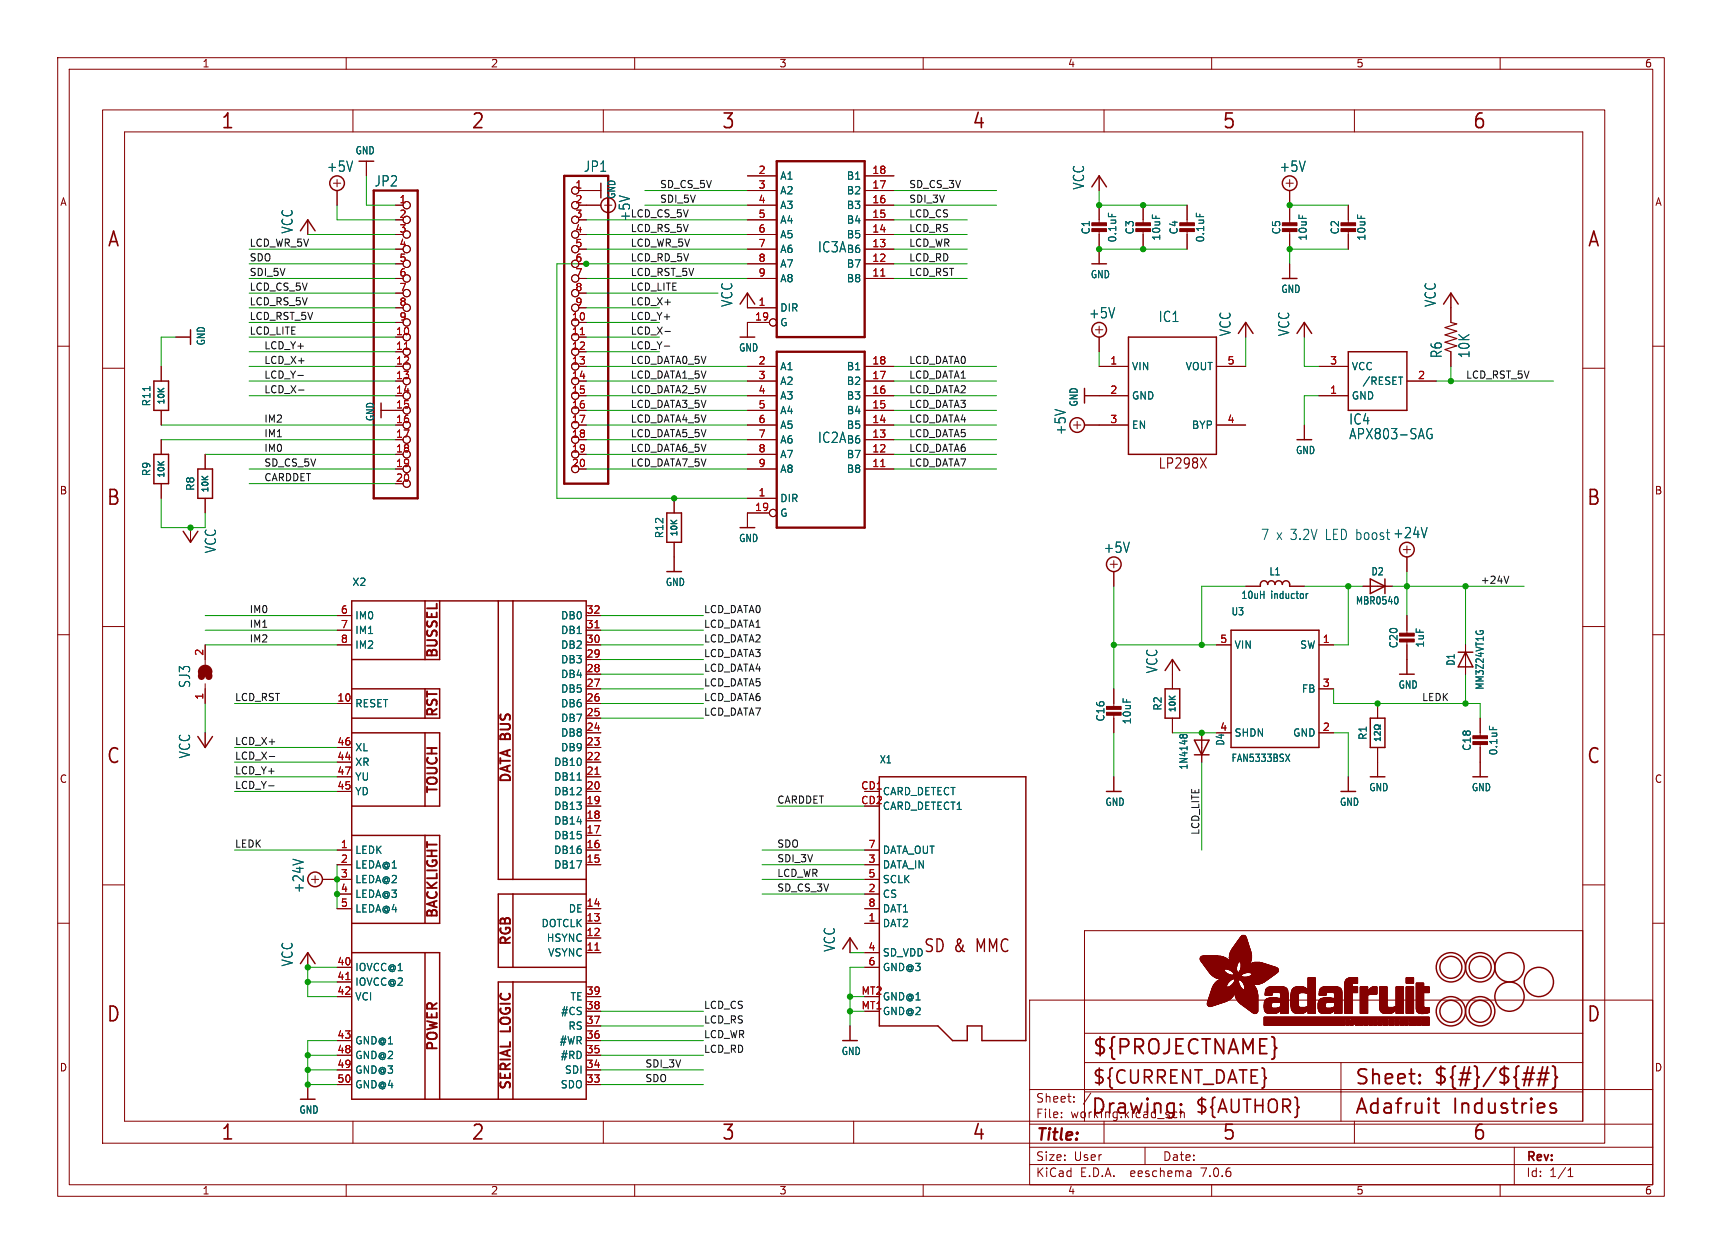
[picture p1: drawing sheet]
<svg xmlns="http://www.w3.org/2000/svg" width="298mm" height="217mm" viewBox="0 0 298 217" stroke-linecap="round" stroke-linejoin="round" font-family="sans-serif">
<defs><g id="words">
<g font-size="3.5" fill="#840000">
<text x="38.2" y="22.7">1</text>
<text x="81.6" y="22.7">2</text>
<text x="125" y="22.7">3</text>
<text x="168.4" y="22.7">4</text>
<text x="211.8" y="22.7">5</text>
<text x="255.1" y="22.7">6</text>
<text x="18.5" y="43.1">A</text>
<text x="275" y="43.1">A</text>
<text x="18.3" y="87.9">B</text>
<text x="274.9" y="87.9">B</text>
<text x="18.3" y="132.7">C</text>
<text x="274.9" y="132.7">C</text>
<text x="18.3" y="177.4">D</text>
<text x="274.9" y="177.4">D</text>
<text x="189.2" y="183.2">${PROJECTNAME}</text>
<text x="234.7" y="188.4">Sheet:</text>
<text x="248.3" y="188.3">${#}/${##}</text>
<text x="38.2" y="197.9">1</text>
<text x="81.6" y="197.9">2</text>
<text x="125" y="197.9">3</text>
<text x="168.4" y="197.9">4</text>
<text x="189" y="193.5">Drawing:</text>
<text x="211.8" y="197.9">5</text>
<text x="234.7" y="193.5">Adafruit</text>
<text x="251.8" y="193.5">Industries</text>
<text x="255.1" y="197.9">6</text>
</g>
<g font-size="3.2" fill="#840000">
<text x="189.2" y="188.2">${CURRENT_DATE}</text>
<text x="207" y="193.3">${AUTHOR}</text>
</g>
<g font-size="3" fill="#840000">
<text x="160" y="165.3">SD &amp;</text>
<text x="169.4" y="165.3">MMC</text>
</g>
<text font-size="2.8" fill="#840000" x="179.4" y="198.2">Title:</text>
<g font-size="2.5" fill="#006464">
<text x="56.6" y="30">+5V</text>
<text x="101.1" y="30">JP1</text>
<text x="221.7" y="30">+5V</text>
<text x="64.8" y="32.5">JP2</text>
<text x="188.1" y="33" transform="rotate(-90 188.1 33)">VCC</text>
<text x="50.9" y="40.6" transform="rotate(-90 50.9 40.6)">VCC</text>
<text x="109.4" y="38.5" transform="rotate(-90 109.4 38.5)">+5V</text>
<text x="141.7" y="44">IC3A</text>
<text x="127.1" y="53.3" transform="rotate(-90 127.1 53.3)">VCC</text>
<text x="249.1" y="53.3" transform="rotate(-90 249.1 53.3)">VCC</text>
<text x="188.6" y="55.4">+5V</text>
<text x="200.7" y="56">IC1</text>
<text x="213.5" y="58.4" transform="rotate(-90 213.5 58.4)">VCC</text>
<text x="223.7" y="58.4" transform="rotate(-90 223.7 58.4)">VCC</text>
<text x="250.1" y="62.2" transform="rotate(-90 250.1 62.2)">R6</text>
<text x="254.9" y="62.2" transform="rotate(-90 254.9 62.2)">10K</text>
<text x="141.7" y="77">IC2A</text>
<text x="184.9" y="75.5" transform="rotate(-90 184.9 75.5)">+5V</text>
<text x="233.7" y="76.3">APX803-SAG</text>
<text x="233.7" y="73.8">IC4</text>
<text x="37.7" y="96" transform="rotate(-90 37.7 96)">VCC</text>
<text x="241.4" y="93.5">+24V</text>
<text x="191.2" y="96">+5V</text>
<text x="33.2" y="119.3" transform="rotate(-90 33.2 119.3)">SJ3</text>
<text x="200.8" y="116.8" transform="rotate(-90 200.8 116.8)">VCC</text>
<text x="33.2" y="131.5" transform="rotate(-90 33.2 131.5)">VCC</text>
<text x="52.8" y="154.9" transform="rotate(-90 52.8 154.9)">+24V</text>
<text x="50.9" y="167.6" transform="rotate(-90 50.9 167.6)">VCC</text>
<text x="144.9" y="165" transform="rotate(-90 144.9 165)">VCC</text>
</g>
<text font-size="2.5" fill="#840000" x="200.7" y="81.5">LP298X</text>
<g font-size="2.5" fill="#0000c2">
<text x="218.4" y="93.7">7 x 3.2V</text>
<text x="229.9" y="93.7">LED boost +24V</text>
</g>
<g font-size="2.3" fill="#840000">
<text x="76.3" y="114.3" transform="rotate(-90 76.3 114.3)">BUSSEL</text>
<text x="76.3" y="124.5" transform="rotate(-90 76.3 124.5)">RST</text>
<text x="76.3" y="137.8" transform="rotate(-90 76.3 137.8)">TOUCH</text>
<text x="89" y="135.9" transform="rotate(-90 89 135.9)">DATA BUS</text>
<text x="76.3" y="159.4" transform="rotate(-90 76.3 159.4)">BACKLIGHT</text>
<text x="89" y="164.1" transform="rotate(-90 89 164.1)">RGB</text>
<text x="89" y="178.8" transform="rotate(-90 89 178.8)">LOGIC</text>
<text x="76.3" y="182.4" transform="rotate(-90 76.3 182.4)">POWER</text>
<text x="89" y="189.1" transform="rotate(-90 89 189.1)">SERIAL</text>
</g>
<g font-size="2.1" fill="#840000">
<text x="179.4" y="191.3">Sheet:</text>
<text x="179.4" y="194">File:</text>
<text x="185.5" y="194">working.kicad_sch</text>
<text x="179.4" y="201.4">Size:</text>
<text x="186.1" y="201.4">User</text>
<text x="201.4" y="201.4">Date:</text>
<text x="264.4" y="201.6">Rev:</text>
<text x="179.4" y="204.2">KiCad</text>
<text x="187.2" y="204.2">E.D.A.</text>
<text x="196.1" y="204.2">eeschema</text>
<text x="208.4" y="204.2">7.0.6</text>
<text x="264.4" y="204.2">Id:</text>
<text x="268.5" y="204.2">1/1</text>
</g>
<g font-size="1.8" fill="#840000">
<text x="35" y="11.9">1</text>
<text x="85" y="11.9">2</text>
<text x="135" y="11.9">3</text>
<text x="185" y="11.9">4</text>
<text x="235" y="11.9">5</text>
<text x="285" y="11.9">6</text>
<text x="10.3" y="35.9">A</text>
<text x="286.8" y="35.9">A</text>
<text x="10.3" y="85.9">B</text>
<text x="286.7" y="85.9">B</text>
<text x="10.3" y="135.9">C</text>
<text x="286.7" y="135.9">C</text>
<text x="10.3" y="185.9">D</text>
<text x="286.7" y="185.9">D</text>
<text x="35" y="207.2">1</text>
<text x="85" y="207.2">2</text>
<text x="135" y="207.2">3</text>
<text x="185" y="207.2">4</text>
<text x="235" y="207.2">5</text>
<text x="285" y="207.2">6</text>
</g>
<g font-size="1.8" fill="#006464">
<text x="61.5" y="27">GND</text>
<text x="106.8" y="34.6" transform="rotate(-90 106.8 34.6)">GND</text>
<text x="135.1" y="31.3">A1</text>
<text x="135.1" y="33.9">A2</text>
<text x="146.7" y="33.9">B2</text>
<text x="146.7" y="31.3">B1</text>
<text x="135.1" y="36.4">A3</text>
<text x="135.1" y="39">A4</text>
<text x="135.1" y="41.5">A5</text>
<text x="146.7" y="41.5">B5</text>
<text x="146.7" y="39">B4</text>
<text x="146.7" y="36.4">B3</text>
<text x="189.1" y="40.7" transform="rotate(-90 189.1 40.7)">C1</text>
<text x="196.7" y="40.7" transform="rotate(-90 196.7 40.7)">C3</text>
<text x="201.3" y="41.8" transform="rotate(-90 201.3 41.8)">10uF</text>
<text x="204.3" y="40.7" transform="rotate(-90 204.3 40.7)">C4</text>
<text x="222.1" y="40.7" transform="rotate(-90 222.1 40.7)">C5</text>
<text x="226.7" y="41.8" transform="rotate(-90 226.7 41.8)">10uF</text>
<text x="232.3" y="40.7" transform="rotate(-90 232.3 40.7)">C2</text>
<text x="236.8" y="41.8" transform="rotate(-90 236.8 41.8)">10uF</text>
<text x="135.1" y="44">A6</text>
<text x="135.1" y="46.6">A7</text>
<text x="146.7" y="46.6">B7</text>
<text x="146.7" y="44">B6</text>
<text x="193.7" y="42.1" transform="rotate(-90 193.7 42.1)">0.1uF</text>
<text x="208.9" y="42.1" transform="rotate(-90 208.9 42.1)">0.1uF</text>
<text x="135.1" y="49.1">A8</text>
<text x="146.7" y="49.1">B8</text>
<text x="188.9" y="48.4">GND</text>
<text x="222" y="51">GND</text>
<text x="35.7" y="60" transform="rotate(-90 35.7 60)">GND</text>
<text x="135.1" y="54.2">DIR</text>
<text x="135.1" y="56.7">G</text>
<text x="128" y="61.1">GND</text>
<text x="135.1" y="64.4">A1</text>
<text x="146.7" y="64.4">B1</text>
<text x="196.1" y="64.4">VIN</text>
<text x="205.4" y="64.4">VOUT</text>
<text x="234.2" y="64.4">VCC</text>
<text x="26.3" y="70.5" transform="rotate(-90 26.3 70.5)">R11</text>
<text x="135.1" y="66.9">A2</text>
<text x="135.1" y="69.4">A3</text>
<text x="135.1" y="72">A4</text>
<text x="146.7" y="72">B4</text>
<text x="146.7" y="69.4">B3</text>
<text x="146.7" y="66.9">B2</text>
<text x="187" y="70.6" transform="rotate(-90 187 70.6)">GND</text>
<text x="196.1" y="69.4">GND</text>
<text x="234.2" y="69.4">GND</text>
<text x="236.1" y="66.9">/RESET</text>
<text x="65.1" y="73.1" transform="rotate(-90 65.1 73.1)">GND</text>
<text x="135.1" y="74.5">A5</text>
<text x="135.1" y="77.1">A6</text>
<text x="146.7" y="77.1">B6</text>
<text x="146.7" y="74.5">B5</text>
<text x="196.1" y="74.5">EN</text>
<text x="206.5" y="74.5">BYP</text>
<text x="26.3" y="82.6" transform="rotate(-90 26.3 82.6)">R9</text>
<text x="135.1" y="79.6">A7</text>
<text x="135.1" y="82.1">A8</text>
<text x="146.7" y="82.1">B8</text>
<text x="146.7" y="79.6">B7</text>
<text x="224.5" y="78.9">GND</text>
<text x="33.9" y="85.2" transform="rotate(-90 33.9 85.2)">R8</text>
<text x="135.1" y="87.2">DIR</text>
<text x="135.1" y="89.8">G</text>
<text x="115.2" y="93.4" transform="rotate(-90 115.2 93.4)">R12</text>
<text x="128" y="94.1">GND</text>
<text x="61" y="101.7">X2</text>
<text x="115.3" y="101.8">GND</text>
<text x="219.9" y="99.9">L1</text>
<text x="237.6" y="99.9">D2</text>
<text x="61.5" y="107.5">IM0</text>
<text x="97.1" y="107.5">DB0</text>
<text x="213.3" y="106.8">U3</text>
<text x="215.1" y="104">10uH</text>
<text x="220.3" y="104">inductor</text>
<text x="234.9" y="105">MBR0540</text>
<text x="61.5" y="110.1">IM1</text>
<text x="61.5" y="112.6">IM2</text>
<text x="97.1" y="112.6">DB2</text>
<text x="97.1" y="110.1">DB1</text>
<text x="213.9" y="112.6">VIN</text>
<text x="225.2" y="112.6">SW</text>
<text x="242.4" y="112.5" transform="rotate(-90 242.4 112.5)">C20</text>
<text x="247" y="112.3" transform="rotate(-90 247 112.3)">1uF</text>
<text x="97.1" y="117.7">DB4</text>
<text x="97.1" y="115.2">DB3</text>
<text x="242.3" y="119.5">GND</text>
<text x="252.3" y="115.5" transform="rotate(-90 252.3 115.5)">D1</text>
<text x="257.4" y="119.6" transform="rotate(-90 257.4 119.6)">MM3Z24VT1G</text>
<text x="61.5" y="122.8">RESET</text>
<text x="97.1" y="125.3">DB7</text>
<text x="97.1" y="122.8">DB6</text>
<text x="97.1" y="120.2">DB5</text>
<text x="191.6" y="125.2" transform="rotate(-90 191.6 125.2)">C16</text>
<text x="196.2" y="125.6" transform="rotate(-90 196.2 125.6)">10uF</text>
<text x="201.5" y="123.3" transform="rotate(-90 201.5 123.3)">R2</text>
<text x="225.5" y="120.2">FB</text>
<text x="61.5" y="130.4">XL</text>
<text x="97.1" y="130.4">DB9</text>
<text x="97.1" y="127.9">DB8</text>
<text x="212.4" y="129.3" transform="rotate(-90 212.4 129.3)">D4</text>
<text x="213.9" y="127.9">SHDN</text>
<text x="224" y="127.9">GND</text>
<text x="237.1" y="128.3" transform="rotate(-90 237.1 128.3)">R1</text>
<text x="255.1" y="130.2" transform="rotate(-90 255.1 130.2)">C18</text>
<text x="259.7" y="131" transform="rotate(-90 259.7 131)">0.1uF</text>
<text x="61.5" y="132.9">XR</text>
<text x="61.5" y="135.5">YU</text>
<text x="95.9" y="135.5">DB11</text>
<text x="95.9" y="132.9">DB10</text>
<text x="152.4" y="132.5">X1</text>
<text x="206" y="133.5" transform="rotate(-90 206 133.5)">1N4148</text>
<text x="213.3" y="132.2">FAN5333BSX</text>
<text x="237.2" y="137.3">GND</text>
<text x="255" y="137.3">GND</text>
<text x="61.5" y="138">YD</text>
<text x="95.9" y="143.1">DB14</text>
<text x="95.9" y="140.6">DB13</text>
<text x="95.9" y="138">DB12</text>
<text x="152.9" y="138">CARD_DETECT</text>
<text x="152.9" y="140.6">CARD_DETECT1</text>
<text x="191.5" y="139.9">GND</text>
<text x="232.1" y="139.9">GND</text>
<text x="61.5" y="148.2">LEDK</text>
<text x="95.9" y="148.2">DB16</text>
<text x="95.9" y="145.6">DB15</text>
<text x="152.9" y="148.2">DATA_OUT</text>
<text x="61.5" y="150.7">LEDA@1</text>
<text x="61.5" y="153.3">LEDA@2</text>
<text x="61.5" y="155.8">LEDA@3</text>
<text x="95.9" y="150.7">DB17</text>
<text x="152.9" y="155.8">CS</text>
<text x="152.9" y="150.7">DATA_IN</text>
<text x="152.9" y="153.3">SCLK</text>
<text x="61.5" y="158.3">LEDA@4</text>
<text x="93.8" y="160.9">DOTCLK</text>
<text x="98.5" y="158.3">DE</text>
<text x="152.9" y="160.9">DAT2</text>
<text x="152.9" y="158.3">DAT1</text>
<text x="94.7" y="163.4">HSYNC</text>
<text x="94.9" y="166">VSYNC</text>
<text x="152.9" y="166">SD_VDD</text>
<text x="61.5" y="168.5">IOVCC@1</text>
<text x="61.5" y="171">IOVCC@2</text>
<text x="61.5" y="173.6">VCI</text>
<text x="98.8" y="173.6">TE</text>
<text x="152.9" y="168.5">GND@3</text>
<text x="152.9" y="173.6">GND@1</text>
<text x="97.1" y="176.1">#CS</text>
<text x="98.4" y="178.7">RS</text>
<text x="152.9" y="176.1">GND@2</text>
<text x="61.5" y="181.2">GND@1</text>
<text x="61.5" y="183.7">GND@2</text>
<text x="96.9" y="181.2">#WR</text>
<text x="97.1" y="183.7">#RD</text>
<text x="145.8" y="183">GND</text>
<text x="61.5" y="186.3">GND@3</text>
<text x="61.5" y="188.8">GND@4</text>
<text x="97.1" y="188.8">SDO</text>
<text x="97.8" y="186.3">SDI</text>
<text x="51.8" y="193.2">GND</text>
</g>
<g font-size="1.8" fill="#a90000">
<text x="69.1" y="35.3">1</text>
<text x="99.6" y="32.8">1</text>
<text x="99.6" y="35.3">2</text>
<text x="131.4" y="30.2">2</text>
<text x="131.4" y="32.8">3</text>
<text x="131.4" y="35.3">4</text>
<text x="151.1" y="35.3">16</text>
<text x="151.1" y="32.8">17</text>
<text x="151.1" y="30.2">18</text>
<text x="69.1" y="37.8">2</text>
<text x="69.1" y="40.4">3</text>
<text x="99.6" y="37.8">3</text>
<text x="99.6" y="40.4">4</text>
<text x="131.4" y="37.8">5</text>
<text x="131.4" y="40.4">6</text>
<text x="151.1" y="40.4">14</text>
<text x="151.1" y="37.8">15</text>
<text x="69.1" y="42.9">4</text>
<text x="69.1" y="45.5">5</text>
<text x="99.6" y="42.9">5</text>
<text x="99.6" y="45.5">6</text>
<text x="131.4" y="42.9">7</text>
<text x="131.4" y="45.5">8</text>
<text x="151.1" y="45.5">12</text>
<text x="151.1" y="42.9">13</text>
<text x="69.1" y="48">6</text>
<text x="69.1" y="50.5">7</text>
<text x="69.1" y="53.1">8</text>
<text x="99.6" y="48">7</text>
<text x="99.6" y="50.5">8</text>
<text x="99.6" y="53.1">9</text>
<text x="131.4" y="53.1">1</text>
<text x="131.4" y="48">9</text>
<text x="151.1" y="48">11</text>
<text x="68.5" y="58.2">10</text>
<text x="69.1" y="55.6">9</text>
<text x="99" y="55.6">10</text>
<text x="99" y="58.2">11</text>
<text x="130.8" y="55.6">19</text>
<text x="68.5" y="60.7">11</text>
<text x="68.5" y="63.2">12</text>
<text x="68.5" y="65.8">13</text>
<text x="99" y="60.7">12</text>
<text x="99" y="63.2">13</text>
<text x="99" y="65.8">14</text>
<text x="131.4" y="63.2">2</text>
<text x="131.4" y="65.8">3</text>
<text x="151.1" y="65.8">17</text>
<text x="151.1" y="63.2">18</text>
<text x="192.3" y="63.2">1</text>
<text x="212.7" y="63.2">5</text>
<text x="230.4" y="63.2">3</text>
<text x="245.7" y="65.8">2</text>
<text x="68.5" y="68.3">14</text>
<text x="68.5" y="70.9">15</text>
<text x="99" y="68.3">15</text>
<text x="99" y="70.9">16</text>
<text x="131.4" y="68.3">4</text>
<text x="131.4" y="70.9">5</text>
<text x="151.1" y="70.9">15</text>
<text x="151.1" y="68.3">16</text>
<text x="192.3" y="68.3">2</text>
<text x="230.4" y="68.3">1</text>
<text x="68.5" y="73.4">16</text>
<text x="68.5" y="75.9">17</text>
<text x="99" y="73.4">17</text>
<text x="99" y="75.9">18</text>
<text x="131.4" y="73.4">6</text>
<text x="131.4" y="75.9">7</text>
<text x="151.1" y="75.9">13</text>
<text x="151.1" y="73.4">14</text>
<text x="192.3" y="73.4">3</text>
<text x="212.7" y="73.4">4</text>
<text x="68.5" y="78.5">18</text>
<text x="68.5" y="81">19</text>
<text x="68.5" y="83.6">20</text>
<text x="99" y="78.5">19</text>
<text x="99" y="81">20</text>
<text x="131.4" y="78.5">8</text>
<text x="131.4" y="81">9</text>
<text x="151.1" y="81">11</text>
<text x="151.1" y="78.5">12</text>
<text x="130.8" y="88.6">19</text>
<text x="131.4" y="86.1">1</text>
<text x="59" y="106.4">6</text>
<text x="101.6" y="106.4">32</text>
<text x="35.3" y="113.7" transform="rotate(-90 35.3 113.7)">2</text>
<text x="59" y="109">7</text>
<text x="59" y="111.5">8</text>
<text x="101.6" y="111.5">30</text>
<text x="101.6" y="109">31</text>
<text x="211.4" y="111.5">5</text>
<text x="229.2" y="111.5">1</text>
<text x="101.6" y="119.1">27</text>
<text x="101.6" y="116.6">28</text>
<text x="101.6" y="114">29</text>
<text x="229.2" y="119.1">3</text>
<text x="35.3" y="121.4" transform="rotate(-90 35.3 121.4)">1</text>
<text x="58.4" y="121.7">10</text>
<text x="101.6" y="124.2">25</text>
<text x="101.6" y="121.7">26</text>
<text x="58.4" y="131.8">44</text>
<text x="58.4" y="129.3">46</text>
<text x="101.6" y="131.8">22</text>
<text x="101.6" y="129.3">23</text>
<text x="101.6" y="126.7">24</text>
<text x="211.4" y="126.7">4</text>
<text x="229.2" y="126.7">2</text>
<text x="58.4" y="136.9">45</text>
<text x="58.4" y="134.4">47</text>
<text x="101.6" y="136.9">20</text>
<text x="101.6" y="134.4">21</text>
<text x="149.2" y="136.9">CD1</text>
<text x="101.6" y="142">18</text>
<text x="101.6" y="139.4">19</text>
<text x="149.2" y="139.4">CD2</text>
<text x="59" y="147.1">1</text>
<text x="59" y="149.6">2</text>
<text x="101.6" y="149.6">15</text>
<text x="101.6" y="147.1">16</text>
<text x="101.6" y="144.5">17</text>
<text x="150.4" y="149.6">3</text>
<text x="150.4" y="147.1">7</text>
<text x="59" y="152.1">3</text>
<text x="59" y="154.7">4</text>
<text x="150.4" y="154.7">2</text>
<text x="150.4" y="152.1">5</text>
<text x="59" y="157.2">5</text>
<text x="101.6" y="159.8">13</text>
<text x="101.6" y="157.2">14</text>
<text x="150.4" y="159.8">1</text>
<text x="150.4" y="157.2">8</text>
<text x="58.4" y="167.4">40</text>
<text x="101.6" y="164.8">11</text>
<text x="101.6" y="162.3">12</text>
<text x="150.4" y="164.8">4</text>
<text x="150.4" y="167.4">6</text>
<text x="58.4" y="169.9">41</text>
<text x="58.4" y="172.5">42</text>
<text x="101.6" y="172.5">39</text>
<text x="149.2" y="172.5">MT2</text>
<text x="101.6" y="177.5">37</text>
<text x="101.6" y="175">38</text>
<text x="149.2" y="175">MT1</text>
<text x="58.4" y="180.1">43</text>
<text x="58.4" y="182.6">48</text>
<text x="58.4" y="185.2">49</text>
<text x="101.6" y="185.2">34</text>
<text x="101.6" y="182.6">35</text>
<text x="101.6" y="180.1">36</text>
<text x="58.4" y="187.7">50</text>
<text x="101.6" y="187.7">33</text>
</g>
<g font-size="1.7" fill="#0f0f0f">
<text x="114.3" y="35.2">SDI_5V</text>
<text x="114.3" y="32.7">SD_CS_5V</text>
<text x="157.5" y="35.2">SDI_3V</text>
<text x="157.5" y="32.7">SD_CS_3V</text>
<text x="109.2" y="37.8">LCD_CS_5V</text>
<text x="109.2" y="40.3">LCD_RS_5V</text>
<text x="157.5" y="40.3">LCD_RS</text>
<text x="157.5" y="37.8">LCD_CS</text>
<text x="43.2" y="47.9">SDI_5V</text>
<text x="43.2" y="42.8">LCD_WR_5V</text>
<text x="43.2" y="45.4">SDO</text>
<text x="109.2" y="47.9">LCD_RST_5V</text>
<text x="109.2" y="42.8">LCD_WR_5V</text>
<text x="109.2" y="45.4">LCD_RD_5V</text>
<text x="157.5" y="47.9">LCD_RST</text>
<text x="157.5" y="42.8">LCD_WR</text>
<text x="157.5" y="45.4">LCD_RD</text>
<text x="43.2" y="53">LCD_RS_5V</text>
<text x="43.2" y="50.5">LCD_CS_5V</text>
<text x="109.2" y="53">LCD_X+</text>
<text x="109.2" y="50.5">LCD_LITE</text>
<text x="43.2" y="55.5">LCD_RST_5V</text>
<text x="43.2" y="58.1">LCD_LITE</text>
<text x="109.2" y="55.5">LCD_Y+</text>
<text x="109.2" y="58.1">LCD_X-</text>
<text x="45.7" y="65.7">LCD_Y-</text>
<text x="45.7" y="63.2">LCD_X+</text>
<text x="45.7" y="60.6">LCD_Y+</text>
<text x="109.2" y="60.6">LCD_Y-</text>
<text x="109.2" y="63.2">LCD_DATA0_5V</text>
<text x="109.2" y="65.7">LCD_DATA1_5V</text>
<text x="157.5" y="63.2">LCD_DATA0</text>
<text x="157.5" y="65.7">LCD_DATA1</text>
<text x="254" y="65.7">LCD_RST_5V</text>
<text x="45.7" y="68.2">LCD_X-</text>
<text x="109.2" y="70.8">LCD_DATA3_5V</text>
<text x="109.2" y="68.2">LCD_DATA2_5V</text>
<text x="157.5" y="68.2">LCD_DATA2</text>
<text x="157.5" y="70.8">LCD_DATA3</text>
<text x="45.7" y="75.9">IM1</text>
<text x="45.7" y="73.3">IM2</text>
<text x="109.2" y="73.3">LCD_DATA4_5V</text>
<text x="109.2" y="75.9">LCD_DATA5_5V</text>
<text x="157.5" y="73.3">LCD_DATA4</text>
<text x="157.5" y="75.9">LCD_DATA5</text>
<text x="45.7" y="83.5">CARDDET</text>
<text x="45.7" y="80.9">SD_CS_5V</text>
<text x="45.7" y="78.4">IM0</text>
<text x="109.2" y="78.4">LCD_DATA6_5V</text>
<text x="109.2" y="80.9">LCD_DATA7_5V</text>
<text x="157.5" y="78.4">LCD_DATA6</text>
<text x="157.5" y="80.9">LCD_DATA7</text>
<text x="256.5" y="101.3">+24V</text>
<text x="43.2" y="106.3">IM0</text>
<text x="121.9" y="106.3">LCD_DATA0</text>
<text x="43.2" y="108.9">IM1</text>
<text x="43.2" y="111.4">IM2</text>
<text x="121.9" y="114">LCD_DATA3</text>
<text x="121.9" y="108.9">LCD_DATA1</text>
<text x="121.9" y="111.4">LCD_DATA2</text>
<text x="121.9" y="119">LCD_DATA5</text>
<text x="121.9" y="116.5">LCD_DATA4</text>
<text x="40.6" y="121.6">LCD_RST</text>
<text x="121.9" y="121.6">LCD_DATA6</text>
<text x="121.9" y="124.1">LCD_DATA7</text>
<text x="246.4" y="121.6">LEDK</text>
<text x="40.6" y="131.7">LCD_X-</text>
<text x="40.6" y="129.2">LCD_X+</text>
<text x="40.6" y="136.8">LCD_Y-</text>
<text x="40.6" y="134.3">LCD_Y+</text>
<text x="134.6" y="139.4">CARDDET</text>
<text x="40.6" y="147">LEDK</text>
<text x="134.6" y="149.5">SDI_3V</text>
<text x="134.6" y="147">SDO</text>
<text x="207.9" y="144.8" transform="rotate(-90 207.9 144.8)">LCD_LITE</text>
<text x="134.6" y="152.1">LCD_WR</text>
<text x="134.6" y="154.6">SD_CS_3V</text>
<text x="121.9" y="174.9">LCD_CS</text>
<text x="121.9" y="177.5">LCD_RS</text>
<text x="121.9" y="180">LCD_WR</text>
<text x="111.8" y="185.1">SDI_3V</text>
<text x="121.9" y="182.5">LCD_RD</text>
<text x="111.8" y="187.6">SDO</text>
</g>
<g font-size="1.4" fill="#006464">
<text x="28.8" y="70.3" transform="rotate(-90 28.8 70.3)">10K</text>
<text x="28.8" y="83" transform="rotate(-90 28.8 83)">10K</text>
<text x="36.4" y="85.5" transform="rotate(-90 36.4 85.5)">10K</text>
<text x="117.7" y="93.1" transform="rotate(-90 117.7 93.1)">10K</text>
<text x="204" y="123.6" transform="rotate(-90 204 123.6)">10K</text>
</g>
</g></defs>
<g fill="none" stroke="#840000" stroke-width=".17">
<path d="M10 10h278.5v197.3h-278.5zM12 12h274.5v193.3h-274.5zM17.8 19h260.3v179.1h-260.3zM60 10v2M61.2 19v3.9M104.6 19v3.9M110 10v2M148 19v3.9M160 10v2M191.3 19v3.9M210 10v2M234.7 19v3.9"/>
<path d="M260 10v2M21.6 22.9h252.7v171.4h-252.7zM53.3 38.1v2.5M57.8 31.7h1.3M58.4 31.1v1.3M58.4 33v2.6M63.5 27.9v2.6M68.6 35.6h1.2M100.3 35.6h3.8M100.3 38.1h1.3M100.3 33h3.8M104.8 35.6h1.2"/>
<path d="M105.4 34.9v1.3M129.5 35.6h5.1M129.5 38.1h5.1M129.5 33h5.1M129.5 30.5h5.1M149.9 35.6h5M149.9 38.1h5M149.9 33h5M149.9 30.5h5M190.5 30.5v2.5M190.5 35.6v3.3M190.5 39.9v5.8"/>
<path d="M198.1 35.6v3.3M198.1 39.9v3.3M205.7 35.6v3.3M205.7 39.9v3.3M222.9 31.7h1.3M223.5 31.1v1.3M223.5 33v5.9M223.5 39.9v3.3M233.7 35.6v3.3M233.7 39.9v3.3M10 60h2M30.5 58.4h2.5"/>
<path d="M68.6 40.6h1.2M68.6 45.7h1.2M68.6 48.3h1.2M68.6 50.8h1.2M68.6 53.3h1.2M68.6 55.9h1.2M100.3 40.6h1.3M100.3 45.7h1.3M100.3 48.3h1.3M100.3 50.8h1.3M100.3 53.3h1.3M100.3 55.9h1.3"/>
<path d="M100.3 58.4h1.3M100.3 43.2h1.3M129.5 50.8v2.5h5.1M129.5 40.6h5.1M129.5 45.7h5.1M129.5 48.3h5.1M129.5 43.2h5.1M133.3 55.9h-3.8v2.5M149.9 40.6h5M149.9 45.7h5M149.9 48.3h5M149.9 43.2h5"/>
<path d="M189.9 57.1h1.2M190.5 56.5v1.3M190.5 58.4v2.6M215.9 55.9v2.5M223.5 45.7v2.6M226.1 55.9v2.5M251.5 50.8v5.1M286.5 60h2M17.8 63.8h3.8M27.9 63.5v2.5M27.9 71.1v2.6M27.9 76.2v2.5"/>
<path d="M35.6 78.7v2.6M66 71.1h2.6M100.3 63.5h1.3M100.3 68.6h1.3M100.3 73.7h1.3M100.3 78.7h1.3M100.3 76.2h1.3M100.3 71.1h1.3M100.3 66h1.3M100.3 61h1.3M129.5 63.5h5.1M129.5 68.6h5.1"/>
<path d="M129.5 73.7h5.1M129.5 78.7h5.1M129.5 76.2h5.1M129.5 71.1h5.1M129.5 66h5.1M149.9 63.5h5M149.9 68.6h5M149.9 73.7h5M149.9 78.7h5M149.9 76.2h5M149.9 71.1h5M149.9 66h5"/>
<path d="M186.1 73.7h1.2M186.7 73v1.3M188 68.6h7.6M188 73.7h7.6M190.5 63.5h5.1M210.8 63.5h5.1M210.8 73.7h5.1M226.1 73.7v2.5M228.6 63.5h5.1M228.6 68.6h5.1M243.8 66h5.1M251.5 61v2.5"/>
<path d="M274.3 63.8h3.8M27.9 83.8v2.6M33 91.4v2.6M35.6 86.4v2.5M100.3 81.3h1.3M116.8 86.4v2.5M116.8 94v5.1M129.5 86.4h5.1M129.5 81.3h5.1M133.3 88.9h-3.8v2.5M149.9 81.3h5M192.4 97.8h1.3"/>
<path d="M193 97.2v1.2M193 99.1v2.5M243.2 95.2h1.3M243.8 94.6v1.3M243.8 96.5v2.6M10 110h2M17.8 108.6h3.8M35.6 111.8v3.4M35.6 118.5v3.4M58.4 111.8h2.6M58.4 109.2h2.6M58.4 106.7h2.6"/>
<path d="M101.6 111.8h2.5M101.6 119.4h2.5M101.6 116.8h2.5M101.6 114.3h2.5M101.6 109.2h2.5M101.6 106.7h2.5M193 119.4v3.3M203.2 114.3v5.1M210.8 111.8h2.6M215.9 101.6h2.5M223.5 101.6h2.6M228.6 111.8h2.5"/>
<path d="M228.6 119.4h2.5M236.2 101.6h5.1M243.8 106.7v3.3M243.8 111v5.8M254 111.8v5M274.3 108.6h3.8M286.5 110h2M35.6 127v2.5M58.4 121.9h2.6M58.4 137.2h2.6M58.4 134.6h2.6M58.4 132.1h2.6"/>
<path d="M58.4 129.5h2.6M101.6 127h2.5M101.6 121.9h2.5M101.6 139.7h2.5M101.6 137.2h2.5M101.6 134.6h2.5M101.6 132.1h2.5M101.6 129.5h2.5M101.6 124.5h2.5M193 123.7v3.3M193 134.6v2.6M203.2 124.5v2.5"/>
<path d="M208.3 127v5.1M210.8 127h2.6M228.6 127h2.5M233.7 134.6v2.6M238.8 121.9v2.6M238.8 129.5v5.1M256.5 124.5v3.3M256.5 128.8v5.8M10 160h2M17.8 153.4h3.8M54 152.4h1.2M54.6 151.8v1.2"/>
<path d="M55.9 152.4h5.1M58.4 154.9h2.6M58.4 149.9h2.6M58.4 147.3h2.6M58.4 157.5h2.6M101.6 149.9h2.5M101.6 147.3h2.5M101.6 157.5h2.5M101.6 144.8h2.5M101.6 142.2h2.5M149.9 152.4h2.5M149.9 154.9h2.5"/>
<path d="M149.9 149.9h2.5M149.9 147.3h2.5M149.9 157.5h2.5M274.3 153.4h3.8M286.5 160h2M53.3 165.1v2.5M58.4 167.6h2.6M58.4 172.7h2.6M58.4 170.2h2.6M101.6 160h2.5M101.6 165.1h2.5M101.6 162.6h2.5"/>
<path d="M101.6 177.8h2.5M101.6 175.3h2.5M101.6 172.7h2.5M147.3 162.6v2.5M147.3 177.8v2.5M149.9 160h2.5M149.9 165.1h2.5M149.9 167.6h2.5M178.4 173.3h108.1v32h-108.1zM188 179.1h86.3M274.3 161.3h-86.3v33M53.3 188v2.5"/>
<path d="M58.4 188h2.6M58.4 185.4h2.6M58.4 182.9h2.6M58.4 180.3h2.6M61.2 194.3v3.8M101.6 188h2.5M101.6 185.4h2.5M101.6 182.9h2.5M101.6 180.3h2.5M104.6 194.3v3.8M148 194.3v3.8M178.4 198.8h108.1"/>
<path d="M178.4 194.8h108.1M178.4 188.8h108.1M184 193.6v.1M184 192.8v.1M186.1 190.9v.1M186.1 190.1v.1M188 184.1h86.3M188 189.2h86.3M189.1 189.4l-1.3 2M191.3 194.3v3.8M198.4 198.8v3M203.8 192.7l.2 .1"/>
<path d="M204 193.6l-.2 .1M204.6 192.2v1.5M204.6 192.9l.2-.2 .4 .1 .1 .9M232.4 184.1v10.2M234.7 194.3v3.8M262.5 198.8v6.5M60 205.3v2M110 205.3v2M160 205.3v2M178.4 201.8h108.1M206.3 203l.1 .9M206.4 203.8l-.1 .1"/>
<path d="M206.4 203.3h-.1M210 205.3v2M260 205.3v2M271.8 203.9h.8M271.8 202.8l.4-.4v1.5"/>
<circle cx="70.5" cy="35.6" r=".63"/>
<circle cx="70.5" cy="38.1" r=".63"/>
<circle cx="99.7" cy="38.1" r=".63"/>
<circle cx="99.7" cy="33" r=".63"/>
<circle cx="99.7" cy="35.6" r=".63"/>
<circle cx="70.5" cy="43.2" r=".63"/>
<circle cx="70.5" cy="50.8" r=".63"/>
<circle cx="70.5" cy="53.3" r=".63"/>
<circle cx="70.5" cy="58.4" r=".63"/>
<circle cx="70.5" cy="40.6" r=".63"/>
<circle cx="70.5" cy="55.9" r=".63"/>
<circle cx="70.5" cy="48.3" r=".63"/>
<circle cx="70.5" cy="45.7" r=".63"/>
<circle cx="99.7" cy="45.7" r=".63"/>
<circle cx="99.7" cy="48.3" r=".63"/>
<circle cx="99.7" cy="50.8" r=".63"/>
<circle cx="99.7" cy="40.6" r=".63"/>
<circle cx="99.7" cy="53.3" r=".63"/>
<circle cx="99.7" cy="43.2" r=".63"/>
<circle cx="99.7" cy="55.9" r=".63"/>
<circle cx="99.7" cy="58.4" r=".63"/>
<circle cx="134" cy="55.9" r=".63"/>
<circle cx="70.5" cy="61" r=".63"/>
<circle cx="70.5" cy="73.7" r=".63"/>
<circle cx="70.5" cy="76.2" r=".63"/>
<circle cx="70.5" cy="71.1" r=".63"/>
<circle cx="70.5" cy="63.5" r=".63"/>
<circle cx="70.5" cy="66" r=".63"/>
<circle cx="70.5" cy="78.7" r=".63"/>
<circle cx="70.5" cy="68.6" r=".63"/>
<circle cx="99.7" cy="71.1" r=".63"/>
<circle cx="99.7" cy="66" r=".63"/>
<circle cx="99.7" cy="68.6" r=".63"/>
<circle cx="99.7" cy="73.7" r=".63"/>
<circle cx="99.7" cy="76.2" r=".63"/>
<circle cx="99.7" cy="61" r=".63"/>
<circle cx="99.7" cy="63.5" r=".63"/>
<circle cx="99.7" cy="78.7" r=".63"/>
<circle cx="70.5" cy="83.8" r=".63"/>
<circle cx="70.5" cy="81.3" r=".63"/>
<circle cx="99.7" cy="81.3" r=".63"/>
<circle cx="134" cy="88.9" r=".63"/>
</g>
<g fill="none" stroke="#840000" stroke-width=".25">
<path d="M62.2 27.9h2.6M104.1 31.7v2.6M189.2 32.4l1.3-1.9 1.3 1.9M33 57.1v2.6M52.1 40l1.2-1.9 1.3 1.9M128.3 58.4h2.5M128.3 52.7l1.2-1.9 1.3 1.9M189.2 45.7h2.6M195.6 58.4h15.2v20.3h-15.2zM214.6 57.8l1.3-1.9 1.3 1.9M222.2 48.3h2.6M224.8 57.8l1.3-1.9 1.2 1.9"/>
<path d="M250.2 52.7l1.3-1.9 1.2 1.9M26.7 78.7h2.5v5.1h-2.5zM26.7 66h2.5v5.1h-2.5zM66 69.8v2.6M188 67.3v2.5M224.8 76.2h2.5M233.7 61h10.1v10.1h-10.1zM31.7 92.1l1.3 1.9 1.3-1.9M34.3 81.3h2.5v5.1h-2.5zM115.6 99.1h2.5M115.6 88.9h2.5v5.1h-2.5zM128.3 91.4h2.5"/>
<path d="M61 119.4h15.2v5.1h-15.2M61 104.1h40.6v86.4h-40.6zM73.7 104.1v10.2M73.7 119.4v5.1M76.2 104.1v10.2h-15.2M86.4 104.1v48.3h15.2M88.9 104.1v48.3M201.9 116.2l1.3-1.9 1.3 1.9M201.9 119.4h2.6v5.1h-2.6zM213.4 109.2h15.2v20.3h-15.2zM218.4 101.6v-.3a.64 .64 0 0 1 .7-.6 .64 .64 0 0 1 .6 .6 .64 .64 0 0 1 .6-.6 .64 .64 0 0 1 .7 .6 .64 .64 0 0 1 .6-.6 .64 .64 0 0 1 .6 .6 .64 .64 0 0 1 .7-.6 .64 .64 0 0 1 .6 .6v.3M237.5 100.3l2.5 1.3-2.5 1.3z"/>
<path d="M240 100.3v2.6M242.6 116.8h2.5M252.7 113h2.6M254 113l1.3 2.6h-2.6zM34.3 127.6l1.3 1.9 1.2-1.9M61 127h15.2v12.7h-15.2M73.7 127v12.7M152.4 134.6h25.4v45.7h-7.6v-2.5h-2.6v2.5h-2.5l-2.5-2.5h-10.2zM191.8 137.2h2.5M207 128.3h2.5l-1.2 2.5zM207 130.8h2.5M232.4 137.2h2.5"/>
<path d="M237.5 124.5h2.5v5h-2.5zM237.5 134.6h2.5M255.3 134.6h2.5M61 144.8h15.2v15.2h-15.2M73.7 144.8v15.2M88.9 154.9v12.7M101.6 154.9h-15.2v12.7h15.2M52.1 167l1.2-1.9 1.3 1.9M61 165.1h15.2v25.4M73.7 165.1v25.4M88.9 170.2v20.3M101.6 170.2h-15.2v20.3"/>
<path d="M146 164.5l1.3-1.9 1.3 1.9M52.1 190.5h2.5M146 180.3h2.6"/>
<circle cx="58.4" cy="31.7" r="1.27"/>
<circle cx="105.4" cy="35.6" r="1.27"/>
<circle cx="223.5" cy="31.7" r="1.27"/>
<circle cx="190.5" cy="57.1" r="1.27"/>
<circle cx="186.7" cy="73.7" r="1.27"/>
<circle cx="193" cy="97.8" r="1.27"/>
<circle cx="243.8" cy="95.2" r="1.27"/>
<circle cx="54.6" cy="152.4" r="1.27"/>
<circle cx="251.5" cy="175.3" r="2.54"/>
<circle cx="251.5" cy="167.6" r="2.54"/>
<circle cx="251.5" cy="175.3" r="1.9"/>
<circle cx="251.5" cy="167.6" r="1.9"/>
<circle cx="256.5" cy="175.3" r="2.54"/>
<circle cx="256.5" cy="167.6" r="2.54"/>
<circle cx="256.5" cy="175.3" r="1.9"/>
<circle cx="256.5" cy="167.6" r="1.9"/>
<circle cx="261.6" cy="172.7" r="2.54"/>
<circle cx="261.6" cy="167.6" r="2.54"/>
<circle cx="266.7" cy="170.2" r="2.54"/>
</g>
<g fill="#840000" stroke="#840000" stroke-width=".17">
<path d="M189.2 39.6h2.6v.5h-2.6z"/>
<path d="M189.2 38.6h2.6v.5h-2.6z"/>
<path d="M196.8 39.6h2.6v.5h-2.6z"/>
<path d="M196.8 38.6h2.6v.5h-2.6z"/>
<path d="M222.2 39.6h2.6v.5h-2.6z"/>
<path d="M222.2 38.6h2.6v.5h-2.6z"/>
<path d="M204.5 39.6h2.5v.5h-2.5z"/>
<path d="M204.5 38.6h2.5v.5h-2.5z"/>
<path d="M191.8 123.4h2.5v.6h-2.5z"/>
<path d="M191.8 122.4h2.5v.5h-2.5z"/>
<path d="M232.4 39.6h2.5v.5h-2.5z"/>
<path d="M232.4 38.6h2.5v.5h-2.5z"/>
<path d="M242.6 110.7h2.5v.6h-2.5z"/>
<path d="M242.6 109.7h2.5v.5h-2.5z"/>
<path d="M208 166.3h4.8z"/>
<path d="M208 166.2l4.8 .1z"/>
<path d="M208 166.2h4.8z"/>
<path d="M208 166.2h4.7z"/>
<path d="M208 166.1l4.7 .1z"/>
<path d="M208 166.1h4.6z"/>
<path d="M208 166l4.5 .1z"/>
<path d="M208 166h4.5z"/>
<path d="M208 166.4h4.9z"/>
<path d="M208 166.3l4.9 .1z"/>
<path d="M208 166h4.4z"/>
<path d="M208 165.9l4.4 .1z"/>
<path d="M208.1 166.4l4.9 .1z"/>
<path d="M208.1 165.9h4.2z"/>
<path d="M208.1 166.5h4.9z"/>
<path d="M208.1 165.9h4.1z"/>
<path d="M208.1 165.8l4 .1z"/>
<path d="M208.1 166.6h5z"/>
<path d="M208.1 166.5l4.9 .1z"/>
<path d="M208.1 165.8h3.9z"/>
<path d="M208.2 166.6h4.9z"/>
<path d="M208.2 165.8h3.6z"/>
<path d="M208.2 166.6l4.9 .1z"/>
<path d="M208.2 165.7l3.5 .1z"/>
<path d="M208.2 166.7h5z"/>
<path d="M208.2 166.7h4.9z"/>
<path d="M208.3 166.7l4.9 .1z"/>
<path d="M208.3 165.7h3.3z"/>
<path d="M208.3 166.8h6.3z"/>
<path d="M208.3 166.8h4.9z"/>
<path d="M208.3 166.8l6.3 .1z"/>
<path d="M208.4 166.9h6.2z"/>
<path d="M208.4 167h6.1z"/>
<path d="M208.4 166.9l6.1 .1z"/>
<path d="M208.4 165.7h2.8z"/>
<path d="M208.5 167h6z"/>
<path d="M208.5 167l6 .1z"/>
<path d="M208.6 167.1h5.9z"/>
<path d="M208.6 167.1l5.8 .1z"/>
<path d="M208.6 167.2h5.8z"/>
<path d="M208.7 167.2l5.7 .1z"/>
<path d="M208.7 167.3h5.7z"/>
<path d="M208.7 167.3l5.7 .1z"/>
<path d="M208.8 167.4h5.6z"/>
<path d="M208.8 167.5h5.5z"/>
<path d="M208.8 167.4l5.5 .1z"/>
<path d="M208.9 167.5l5.4 .1z"/>
<path d="M208.9 167.6h5.4z"/>
<path d="M208.9 167.6l5.4 .1z"/>
<path d="M209 167.7h5.3z"/>
<path d="M209 167.7l5.3 .1z"/>
<path d="M209 167.8h5.3z"/>
<path d="M209.1 167.8h5.2z"/>
<path d="M209.1 167.8l5.2 .1z"/>
<path d="M209.1 167.9h5.2z"/>
<path d="M209.2 167.9l3.1 .1z"/>
<path d="M209.2 168h3z"/>
<path d="M209.2 174.1h1.8z"/>
<path d="M209.2 174l1.8 .1z"/>
<path d="M209.2 174h2z"/>
<path d="M209.2 174h2.1z"/>
<path d="M209.2 173.9l2.1 .1z"/>
<path d="M209.2 173.9h2.3z"/>
<path d="M209.2 173.9h2.4z"/>
<path d="M209.2 173.8l2.4 .1z"/>
<path d="M209.2 173.8h2.6z"/>
<path d="M209.2 168l3 .1z"/>
<path d="M209.3 174.1l1.4 .1z"/>
<path d="M209.3 174.1h1.5z"/>
<path d="M209.3 173.8h2.6z"/>
<path d="M209.3 173.7l2.6 .1z"/>
<path d="M209.3 173.7h2.8z"/>
<path d="M209.3 168.1h2.9z"/>
<path d="M209.3 174.2h1.2z"/>
<path d="M209.3 174.2h1.3z"/>
<path d="M209.3 173.7h2.9z"/>
<path d="M209.3 173.6l3 .1z"/>
<path d="M209.3 173.6h3.1z"/>
<path d="M209.3 173.6h3.2z"/>
<path d="M209.3 168.1l2.9 .1z"/>
<path d="M209.3 174.2l1.1 .1z"/>
<path d="M209.3 173.5l3.3 .1z"/>
<path d="M209.3 173.5h3.3z"/>
<path d="M209.3 173.4l3.4 .1z"/>
<path d="M209.3 173.4h3.5z"/>
<path d="M209.3 168.2h2.9z"/>
<path d="M209.4 174.3h.9z"/>
<path d="M209.4 173.4h3.4z"/>
<path d="M209.4 174.3h.8z"/>
<path d="M209.4 173.3l3.5 .1z"/>
<path d="M209.4 173.3h3.5z"/>
<path d="M209.4 173.3h3.6z"/>
<path d="M209.4 173.2l3.7 .1z"/>
<path d="M209.4 168.3h2.8z"/>
<path d="M209.4 168.2l2.8 .1z"/>
<path d="M209.4 174.3l.7 .1z"/>
<path d="M209.4 173.2h3.7z"/>
<path d="M209.4 173.2h3.8z"/>
<path d="M209.4 173.1l3.8 .1z"/>
<path d="M209.4 173.1h3.9z"/>
<path d="M209.5 173.1h3.8z"/>
<path d="M209.5 173l3.8 .1z"/>
<path d="M209.5 168.3l2.8 .1z"/>
<path d="M209.5 174.4h.5z"/>
<path d="M209.5 173h3.9z"/>
<path d="M209.5 172.9l4 .1z"/>
<path d="M209.5 168.4h2.8z"/>
<path d="M209.5 172.9h4z"/>
<path d="M209.5 172.8l4.1 .1z"/>
<path d="M209.5 172.8h4.1z"/>
<path d="M209.5 168.4l2.9 .1z"/>
<path d="M209.6 172.8h4z"/>
<path d="M209.6 172.7l4 .1z"/>
<path d="M209.6 168.5h2.8z"/>
<path d="M209.6 174.4h.3z"/>
<path d="M209.6 172.7h4.1z"/>
<path d="M209.6 172.6l4.1 .1z"/>
<path d="M209.6 168.5l2.9 .1z"/>
<path d="M209.6 172.6h4.1z"/>
<path d="M209.6 172.6h4.2z"/>
<path d="M209.6 172.5l4.2 .1z"/>
<path d="M209.6 172.5h4.2z"/>
<path d="M209.6 168.6h3z"/>
<path d="M209.6 168.6h2.9z"/>
<path d="M209.7 172.5h4.1z"/>
<path d="M209.7 172.4l4.1 .1z"/>
<path d="M209.7 172.4h4.2z"/>
<path d="M209.7 172.3l4.2 .1z"/>
<path d="M209.7 168.6l2.9 .1z"/>
<path d="M209.8 172.3h4.1z"/>
<path d="M209.8 172.2l4.1 .1z"/>
<path d="M209.8 172.2h4.1z"/>
<path d="M209.8 168.7l2.9 .1z"/>
<path d="M209.8 168.7h2.9z"/>
<path d="M209.8 172.1l4.2 .1z"/>
<path d="M209.8 172.1h4.2z"/>
<path d="M209.8 168.8h3z"/>
<path d="M209.8 172l4.2 .1z"/>
<path d="M209.8 172h4.2z"/>
<path d="M209.8 168.8h3.1z"/>
<path d="M209.9 171.9l4.1 .1z"/>
<path d="M209.9 171.9h4.1z"/>
<path d="M209.9 168.8l3 .1z"/>
<path d="M209.9 171.8l4.1 .1z"/>
<path d="M209.9 171.8h4.1z"/>
<path d="M209.9 168.9h3.1z"/>
<path d="M209.9 171.8h8z"/>
<path d="M209.9 171.7l8 .1z"/>
<path d="M209.9 171.7h7.9z"/>
<path d="M209.9 168.9h3.2z"/>
<path d="M210 171.6l7.8 .1z"/>
<path d="M210 171.6h7.8z"/>
<path d="M210 168.9l3.2 .1z"/>
<path d="M210 171.5l7.8 .1z"/>
<path d="M210 171.5h5.5z"/>
<path d="M210 169h3.3z"/>
<path d="M210 171.5h5.4z"/>
<path d="M210 171.4l5.4 .1z"/>
<path d="M210 171.4h5.3z"/>
<path d="M210 169h5.2z"/>
<path d="M210.1 171.3l5.1 .1z"/>
<path d="M210.1 171.3h5.1z"/>
<path d="M210.1 169l5.1 .1z"/>
<path d="M210.1 171.2l5 .1z"/>
<path d="M210.1 171.2h5z"/>
<path d="M210.1 171.1l5 .1z"/>
<path d="M210.1 171.1h4.9z"/>
<path d="M210.1 169.1h5z"/>
<path d="M210.2 171l2.5 .1z"/>
<path d="M210.2 171h2.5z"/>
<path d="M210.2 169.1h5z"/>
<path d="M210.2 171h2.4z"/>
<path d="M210.2 169.1l5 .1z"/>
<path d="M210.2 170.9l2.4 .1z"/>
<path d="M210.2 170.9h2.4z"/>
<path d="M210.2 169.2h5z"/>
<path d="M210.3 170.8l2.3 .1z"/>
<path d="M210.3 170.8h2.3z"/>
<path d="M210.3 169.2h4.9z"/>
<path d="M210.3 170.7l2.3 .1z"/>
<path d="M210.3 170.7h2.3z"/>
<path d="M210.3 169.2l5 .1z"/>
<path d="M210.4 170.7h2.2z"/>
<path d="M210.4 170.6l2.3 .1z"/>
<path d="M210.4 170.6h2.3z"/>
<path d="M210.4 169.3h5z"/>
<path d="M210.4 170.5l2.3 .1z"/>
<path d="M210.5 170.5h2.2z"/>
<path d="M210.5 169.3l5.2 .1z"/>
<path d="M210.5 170.4l2.3 .1z"/>
<path d="M210.5 170.4h2.3z"/>
<path d="M210.6 170.4h2.2z"/>
<path d="M210.6 169.4h9.6z"/>
<path d="M210.6 170.3l2.2 .1z"/>
<path d="M210.6 170.3h2.2z"/>
<path d="M210.7 170.3h2.2z"/>
<path d="M210.7 169.4l9.4 .1z"/>
<path d="M210.7 170.2l2.2 .1z"/>
<path d="M210.7 170.2h2.2z"/>
<path d="M210.8 170.2h2.2z"/>
<path d="M210.8 170.1l2.2 .1z"/>
<path d="M210.8 169.5h9.3z"/>
<path d="M210.8 170.1h2.2z"/>
<path d="M210.9 170.1h2.2z"/>
<path d="M211 170l2.1 .1z"/>
<path d="M211 170h2.1z"/>
<path d="M211 169.5l9 .1z"/>
<path d="M211 170h2.2z"/>
<path d="M211.1 169.9l2.2 .1z"/>
<path d="M211.1 169.9h2.2z"/>
<path d="M211.2 169.6h8.7z"/>
<path d="M211.2 169.8l2.1 .1z"/>
<path d="M211.3 169.8h2.1z"/>
<path d="M211.3 169.6h8.6z"/>
<path d="M211.4 169.7l2.1 .1z"/>
<path d="M211.5 169.7h2.1z"/>
<path d="M211.6 169.7h2z"/>
<path d="M211.7 169.6l2 .1z"/>
<path d="M212.7 167.9l1.6 .1z"/>
<path d="M212.8 168h1.5z"/>
<path d="M212.9 168h1.4z"/>
<path d="M212.9 171l2.1 .1z"/>
<path d="M213 171h2z"/>
<path d="M213 168l1.3 .1z"/>
<path d="M213 166h3.9z"/>
<path d="M213 165.9l3.9 .1z"/>
<path d="M213 165.9h3.9z"/>
<path d="M213 165.8l3.9 .1z"/>
<path d="M213.1 171h1.9z"/>
<path d="M213.1 168.1h1.2z"/>
<path d="M213.1 166.3l3.8 .1z"/>
<path d="M213.1 166.3h3.8z"/>
<path d="M213.1 166.2l3.8 .1z"/>
<path d="M213.1 166.2h3.8z"/>
<path d="M213.1 166.1l3.8 .1z"/>
<path d="M213.1 166.1h3.8z"/>
<path d="M213.1 166l3.8 .1z"/>
<path d="M213.1 165.8h3.8z"/>
<path d="M213.1 165.7l3.8 .1z"/>
<path d="M213.1 165.7h3.8z"/>
<path d="M213.1 165.6l3.8 .1z"/>
<path d="M213.1 165.6h3.8z"/>
<path d="M213.1 165.5l3.8 .1z"/>
<path d="M213.1 165.5h3.8z"/>
<path d="M213.1 166.4l3.7 .1z"/>
<path d="M213.1 166.4h3.8z"/>
<path d="M213.1 165.4l3.8 .1z"/>
<path d="M213.1 165.4h3.8z"/>
<path d="M213.1 170.9l1.9 .1z"/>
<path d="M213.1 166.5l3.7 .1z"/>
<path d="M213.1 166.5h3.7z"/>
<path d="M213.1 165.3l3.8 .1z"/>
<path d="M213.1 165.3h3.8z"/>
<path d="M213.2 170.9h1.7z"/>
<path d="M213.2 166.7h1.6z"/>
<path d="M213.2 166.6l3.6 .1z"/>
<path d="M213.2 166.6h3.6z"/>
<path d="M213.2 165.2l3.7 .1z"/>
<path d="M213.2 165.2h3.7z"/>
<path d="M213.2 165.1l3.7 .1z"/>
<path d="M213.2 168.1l1.1 .1z"/>
<path d="M213.2 166.7l1.5 .1z"/>
<path d="M213.2 166.7h1.5z"/>
<path d="M213.2 165.1h3.6z"/>
<path d="M213.2 165l3.6 .1z"/>
<path d="M213.3 170.9h1.6z"/>
<path d="M213.3 166.8h1.3z"/>
<path d="M213.3 165h3.5z"/>
<path d="M213.3 164.9l3.5 .1z"/>
<path d="M213.3 170.8l1.6 .1z"/>
<path d="M213.3 168.2h1z"/>
<path d="M213.3 164.9h3.5z"/>
<path d="M213.3 164.8l3.5 .1z"/>
<path d="M213.4 170.8h1.5z"/>
<path d="M213.4 164.8h3.4z"/>
<path d="M213.4 164.8h3.3z"/>
<path d="M213.4 164.7l3.3 .1z"/>
<path d="M213.4 168.2l1 .1z"/>
<path d="M213.4 164.7h3.3z"/>
<path d="M213.4 164.6l3.3 .1z"/>
<path d="M213.5 170.7l1.4 .1z"/>
<path d="M213.5 170.7h1.3z"/>
<path d="M213.5 168.3h.9z"/>
<path d="M213.5 164.6h3.2z"/>
<path d="M213.5 164.5l3.2 .1z"/>
<path d="M213.5 164.5h3.2z"/>
<path d="M213.5 164.5h3.1z"/>
<path d="M213.6 170.6l1.2 .1z"/>
<path d="M213.6 170.6h1.2z"/>
<path d="M213.6 168.3l.8 .1z"/>
<path d="M213.6 164.4l3 .1z"/>
<path d="M213.6 164.4h3z"/>
<path d="M213.6 168.4h.8z"/>
<path d="M213.6 164.3l3 .1z"/>
<path d="M213.7 170.5l1.1 .1z"/>
<path d="M213.7 170.5h1.1z"/>
<path d="M213.7 168.4l.8 .1z"/>
<path d="M213.7 164.3h2.9z"/>
<path d="M213.7 170.5h1z"/>
<path d="M213.7 168.5h.9z"/>
<path d="M213.7 168.5h.8z"/>
<path d="M213.7 164.2l2.9 .1z"/>
<path d="M213.7 164.2h2.8z"/>
<path d="M213.7 170.4l1 .1z"/>
<path d="M213.8 170.4h.9z"/>
<path d="M213.8 169h1.4z"/>
<path d="M213.8 168.6h2.1z"/>
<path d="M213.8 168.5l2.3 .1z"/>
<path d="M213.8 164.2h2.7z"/>
<path d="M213.8 164.1l2.7 .1z"/>
<path d="M213.8 170.3l.9 .1z"/>
<path d="M213.8 168.9l1.4 .1z"/>
<path d="M213.8 168.6l1.9 .1z"/>
<path d="M213.8 168.6h2z"/>
<path d="M213.8 164.1h2.7z"/>
<path d="M213.8 170.3h.9z"/>
<path d="M213.8 168.9h1.4z"/>
<path d="M213.8 168.7h1.7z"/>
<path d="M213.8 164l2.7 .1z"/>
<path d="M213.9 170.3h.8z"/>
<path d="M213.9 170.2l.8 .1z"/>
<path d="M213.9 168.9h1.4z"/>
<path d="M213.9 168.8l1.4 .1z"/>
<path d="M213.9 168.8h1.4z"/>
<path d="M213.9 168.8h1.5z"/>
<path d="M213.9 168.7l1.6 .1z"/>
<path d="M213.9 164h2.6z"/>
<path d="M213.9 170.2h.8z"/>
<path d="M213.9 169.6l6 .1z"/>
<path d="M213.9 163.9l2.6 .1z"/>
<path d="M213.9 170.1l.8 .1z"/>
<path d="M213.9 163.9h2.5z"/>
<path d="M214 170.1h.7z"/>
<path d="M214 170l.7 .1z"/>
<path d="M214 169.7h5.8z"/>
<path d="M214 163.8l2.4 .1z"/>
<path d="M214 163.8h2.4z"/>
<path d="M214 170h.7z"/>
<path d="M214 169.9l.7 .1z"/>
<path d="M214 169.9h.7z"/>
<path d="M214 169.8l.7 .1z"/>
<path d="M214 169.8h.8z"/>
<path d="M214 169.7l5.7 .1z"/>
<path d="M214 172.2l4 .1z"/>
<path d="M214 172.2h4z"/>
<path d="M214 172.2h3.9z"/>
<path d="M214 172.1l3.9 .1z"/>
<path d="M214 172.1h3.9z"/>
<path d="M214 172l3.9 .1z"/>
<path d="M214 172h3.9z"/>
<path d="M214 171.9l3.9 .1z"/>
<path d="M214 163.7l2.4 .1z"/>
<path d="M214.1 172.6h3.9z"/>
<path d="M214.1 172.5l3.9 .1z"/>
<path d="M214.1 172.5h3.9z"/>
<path d="M214.1 172.4l3.9 .1z"/>
<path d="M214.1 172.4h3.9z"/>
<path d="M214.1 172.3l3.9 .1z"/>
<path d="M214.1 172.3h3.9z"/>
<path d="M214.1 171.9h3.8z"/>
<path d="M214.1 171.8l3.8 .1z"/>
<path d="M214.1 171.8h3.8z"/>
<path d="M214.1 163.7h2.3z"/>
<path d="M214.1 172.7h3.9z"/>
<path d="M214.1 172.6l3.9 .1z"/>
<path d="M214.1 163.6l2.3 .1z"/>
<path d="M214.1 163.6h2.3z"/>
<path d="M214.1 172.8h3.9z"/>
<path d="M214.1 172.7l3.9 .1z"/>
<path d="M214.2 172.9h3.8z"/>
<path d="M214.2 172.8l3.8 .1z"/>
<path d="M214.2 172.8h3.8z"/>
<path d="M214.2 163.6h2.1z"/>
<path d="M214.2 163.5l2.1 .1z"/>
<path d="M214.2 173h3.8z"/>
<path d="M214.2 172.9l3.8 .1z"/>
<path d="M214.2 163.5h2.1z"/>
<path d="M214.2 163.4l2.1 .1z"/>
<path d="M214.3 173.1h3.7z"/>
<path d="M214.3 173l3.7 .1z"/>
<path d="M214.3 163.4h2z"/>
<path d="M214.3 173.2h3.7z"/>
<path d="M214.3 173.1l3.7 .1z"/>
<path d="M214.3 163.3l2 .1z"/>
<path d="M214.3 163.3h2z"/>
<path d="M214.4 173.2l3.6 .1z"/>
<path d="M214.4 173.2h3.6z"/>
<path d="M214.4 163.3h1.9z"/>
<path d="M214.4 163.2l1.8 .1z"/>
<path d="M214.4 173.3h3.6z"/>
<path d="M214.4 163.2h1.8z"/>
<path d="M214.5 173.3l3.5 .1z"/>
<path d="M214.5 163.2h1.7z"/>
<path d="M214.5 173.4h3.5z"/>
<path d="M214.5 163.1l1.7 .1z"/>
<path d="M214.5 163.1h1.7z"/>
<path d="M214.5 173.4l3.5 .1z"/>
<path d="M214.5 163l1.7 .1z"/>
<path d="M214.6 173.5h3.4z"/>
<path d="M214.6 173.6h3.4z"/>
<path d="M214.6 173.5l3.4 .1z"/>
<path d="M214.6 163h1.6z"/>
<path d="M214.6 168.5h6.8z"/>
<path d="M214.6 162.9l1.6 .1z"/>
<path d="M214.6 162.9h1.5z"/>
<path d="M214.7 173.7h3.3z"/>
<path d="M214.7 173.6l3.3 .1z"/>
<path d="M214.7 168.5h6.7z"/>
<path d="M214.7 162.9h1.4z"/>
<path d="M214.7 162.8l1.4 .1z"/>
<path d="M214.7 162.8h1.4z"/>
<path d="M214.8 173.7l3.2 .1z"/>
<path d="M214.8 168.4l6.7 .1z"/>
<path d="M214.8 162.7l1.3 .1z"/>
<path d="M214.8 162.7h1.3z"/>
<path d="M214.8 173.8h3.2z"/>
<path d="M214.8 168.4h6.7z"/>
<path d="M214.8 168.3l6.7 .1z"/>
<path d="M214.8 162.6l1.3 .1z"/>
<path d="M214.9 168.3h6.6z"/>
<path d="M214.9 162.6h1.2z"/>
<path d="M214.9 162.6h1.1z"/>
<path d="M214.9 173.9h3.1z"/>
<path d="M214.9 173.8l3.1 .1z"/>
<path d="M214.9 169.8h4.8z"/>
<path d="M214.9 168.2l6.7 .1z"/>
<path d="M214.9 168.2h6.7z"/>
<path d="M214.9 162.5l1.1 .1z"/>
<path d="M214.9 162.5h1.1z"/>
<path d="M214.9 166.7h1.8z"/>
<path d="M215 173.9h3z"/>
<path d="M215 169.8h4.6z"/>
<path d="M215 168.1l6.6 .1z"/>
<path d="M215 168.1h6.6z"/>
<path d="M215 168.1h6.5z"/>
<path d="M215 166.7h1.7z"/>
<path d="M215 162.5h1z"/>
<path d="M215 162.4l1 .1z"/>
<path d="M215 174h3z"/>
<path d="M215 173.9l3 .1z"/>
<path d="M215 168l6.5 .1z"/>
<path d="M215 168h6.5z"/>
<path d="M215 166.8h1.7z"/>
<path d="M215 166.7l1.7 .1z"/>
<path d="M215 162.4h1z"/>
<path d="M215 169.8l4.6 .1z"/>
<path d="M215 167.9l6.5 .1z"/>
<path d="M215 167.9h6.5z"/>
<path d="M215.1 174h2.9z"/>
<path d="M215.1 167.8l6.4 .1z"/>
<path d="M215.1 167.8h6.3z"/>
<path d="M215.1 167.7l6.2 .1z"/>
<path d="M215.1 167.7h6.2z"/>
<path d="M215.1 166.9l1.5 .1z"/>
<path d="M215.1 166.9h1.5z"/>
<path d="M215.1 166.8l1.6 .1z"/>
<path d="M215.1 162.3l.8 .1z"/>
<path d="M215.1 162.3h.8z"/>
<path d="M215.1 174l2.9 .1z"/>
<path d="M215.1 169.9l4.4 .1z"/>
<path d="M215.1 169.9h4.4z"/>
<path d="M215.1 167.7h6.1z"/>
<path d="M215.1 167.6l6 .1z"/>
<path d="M215.1 167.6h5.9z"/>
<path d="M215.1 167.6h5.8z"/>
<path d="M215.1 167.5l5.7 .1z"/>
<path d="M215.1 167.5h5.6z"/>
<path d="M215.1 167.4l5.5 .1z"/>
<path d="M215.1 167.4h5.4z"/>
<path d="M215.1 167.4h5.2z"/>
<path d="M215.1 167.3l5.2 .1z"/>
<path d="M215.1 167.3h5.1z"/>
<path d="M215.1 167.3h1.2z"/>
<path d="M215.1 167.2l4.9 .1z"/>
<path d="M215.1 167.2h1.3z"/>
<path d="M215.1 167.1l1.4 .1z"/>
<path d="M215.1 167.1h1.4z"/>
<path d="M215.1 167l1.4 .1z"/>
<path d="M215.1 167h1.5z"/>
<path d="M215.1 162.2l.8 .1z"/>
<path d="M215.2 174.1h2.8z"/>
<path d="M215.2 170h4.2z"/>
<path d="M215.2 162.2h.7z"/>
<path d="M215.2 170l4.2 .1z"/>
<path d="M215.2 162.2h.6z"/>
<path d="M215.3 174.1l2.7 .1z"/>
<path d="M215.3 170.1h4z"/>
<path d="M215.3 162.1l.4 .1z"/>
<path d="M215.3 174.2h2.7z"/>
<path d="M215.3 170.1l3.9 .1z"/>
<path d="M215.3 170.1h3.9z"/>
<path d="M215.3 162.1h.4z"/>
<path d="M215.3 170.2h3.8z"/>
<path d="M215.4 170.2l3.6 .1z"/>
<path d="M215.4 170.2h3.6z"/>
<path d="M215.4 174.3h2.6z"/>
<path d="M215.4 174.2l2.6 .1z"/>
<path d="M215.4 170.3h3.5z"/>
<path d="M215.5 174.3h2.5z"/>
<path d="M215.5 170.4h3.2z"/>
<path d="M215.5 170.3l3.3 .1z"/>
<path d="M215.5 170.4l1.4 .1z"/>
<path d="M215.5 170.4h1.4z"/>
<path d="M215.5 174.3l2.5 .1z"/>
<path d="M215.5 170.5h1.5z"/>
<path d="M215.6 174.4h2.4z"/>
<path d="M215.6 171.5h2.2z"/>
<path d="M215.6 170.6h1.5z"/>
<path d="M215.6 170.5l1.4 .1z"/>
<path d="M215.6 170.5h1.4z"/>
<path d="M215.6 170.7h1.6z"/>
<path d="M215.6 170.6l1.6 .1z"/>
<path d="M215.6 170.6h1.6z"/>
<path d="M215.7 170.7l1.6 .1z"/>
<path d="M215.7 170.7h1.6z"/>
<path d="M215.7 174.4l2.3 .1z"/>
<path d="M215.7 171.5h2.1z"/>
<path d="M215.7 171.4l2 .1z"/>
<path d="M215.7 170.9h1.7z"/>
<path d="M215.7 170.8l1.7 .1z"/>
<path d="M215.7 170.8h1.7z"/>
<path d="M215.7 170.8h1.6z"/>
<path d="M215.7 174.5h2.3z"/>
<path d="M215.7 171.4h2z"/>
<path d="M215.7 171.3l2 .1z"/>
<path d="M215.7 171l1.8 .1z"/>
<path d="M215.7 171h1.8z"/>
<path d="M215.7 170.9l1.8 .1z"/>
<path d="M215.7 170.9h1.8z"/>
<path d="M215.8 171.3h1.9z"/>
<path d="M215.8 171.2l1.8 .1z"/>
<path d="M215.8 171.2h1.8z"/>
<path d="M215.8 171.1l1.8 .1z"/>
<path d="M215.8 171.1h1.8z"/>
<path d="M215.8 174.5h2.2z"/>
<path d="M215.8 174.5l2.2 .1z"/>
<path d="M215.8 169.3l4.5 .1z"/>
<path d="M215.9 174.6h2.1z"/>
<path d="M216 174.6l2 .1z"/>
<path d="M216 174.7h2z"/>
<path d="M216.1 174.7l1.9 .1z"/>
<path d="M216.1 174.8h1.9z"/>
<path d="M216.2 174.8l1.8 .1z"/>
<path d="M216.2 169.3h4.1z"/>
<path d="M216.2 174.9h1.8z"/>
<path d="M216.3 174.9h1.7z"/>
<path d="M216.3 169.3h4.1z"/>
<path d="M216.3 174.9l1.7 .1z"/>
<path d="M216.4 167.3h3.7z"/>
<path d="M216.4 175h1.6z"/>
<path d="M216.4 169.2l4.1 .1z"/>
<path d="M216.5 175l1.5 .1z"/>
<path d="M216.5 167.2h3.3z"/>
<path d="M216.5 175.1h1.5z"/>
<path d="M216.5 169.2h4z"/>
<path d="M216.5 167.1l3.2 .1z"/>
<path d="M216.6 175.1l1.4 .1z"/>
<path d="M216.6 169.2h3.9z"/>
<path d="M216.6 168.5l4.8 .1z"/>
<path d="M216.6 167.1h2.9z"/>
<path d="M216.6 175.2h1.4z"/>
<path d="M216.7 175.2h1.3z"/>
<path d="M216.7 169.1l3.9 .1z"/>
<path d="M216.7 167l2.6 .1z"/>
<path d="M216.7 169.1h3.9z"/>
<path d="M216.8 175.3h1.2z"/>
<path d="M216.8 175.2l1.2 .1z"/>
<path d="M216.8 168.6h4.5z"/>
<path d="M216.8 167h2.4z"/>
<path d="M216.8 169.1h3.9z"/>
<path d="M216.8 167h2.3z"/>
<path d="M216.9 175.3h1.1z"/>
<path d="M216.9 175.3l1.1 .1z"/>
<path d="M216.9 170.4h1.7z"/>
<path d="M216.9 169l3.8 .1z"/>
<path d="M216.9 169h3.9z"/>
<path d="M216.9 166.9l2.1 .1z"/>
<path d="M216.9 175.4h1z"/>
<path d="M216.9 170.4l1.7 .1z"/>
<path d="M216.9 168.6l4.3 .1z"/>
<path d="M217 168.7h4.2z"/>
<path d="M217 175.4h.9z"/>
<path d="M217 168.9l3.9 .1z"/>
<path d="M217 168.9h3.9z"/>
<path d="M217 168.9h4z"/>
<path d="M217 168.8h4.1z"/>
<path d="M217 168.7l4.1 .1z"/>
<path d="M217 166.9h1.9z"/>
<path d="M217 175.4l.9 .1z"/>
<path d="M217 168.8l4 .1z"/>
<path d="M217 168.8h4z"/>
<path d="M217 166.9h1.8z"/>
<path d="M217.1 170.5h1.4z"/>
<path d="M217.1 175.5h.8z"/>
<path d="M217.1 175.5h.7z"/>
<path d="M217.1 166.8l1.6 .1z"/>
<path d="M217.2 175.5l.6 .1z"/>
<path d="M217.2 170.5h1.1z"/>
<path d="M217.2 175.6h.6z"/>
<path d="M217.2 170.5l1.1 .1z"/>
<path d="M217.3 175.6h.4z"/>
<path d="M217.3 166.8h1.2z"/>
<path d="M217.4 166.8h1z"/>
<path d="M217.4 175.6l.1 .1z"/>
<path d="M217.4 170.6h.6z"/>
<path d="M219.1 177.7h14z"/>
<path d="M219.1 177.6l14 .1z"/>
<path d="M219.1 177.6h14z"/>
<path d="M219.1 177.5l14 .1z"/>
<path d="M219.1 177.5h14z"/>
<path d="M219.1 177.4l14 .1z"/>
<path d="M219.1 177.4h14z"/>
<path d="M219.1 177.3l14 .1z"/>
<path d="M219.1 177.3h14z"/>
<path d="M219.1 177.2l14 .1z"/>
<path d="M219.1 177.2h14z"/>
<path d="M219.1 177.1l14 .1z"/>
<path d="M219.1 177.1h14z"/>
<path d="M219.1 177l14 .1z"/>
<path d="M219.1 177h14z"/>
<path d="M219.1 176.9l14 .1z"/>
<path d="M219.1 176.9h14z"/>
<path d="M219.1 176.8l14 .1z"/>
<path d="M219.1 176.8h14z"/>
<path d="M219.1 176.7l14 .1z"/>
<path d="M219.1 176.7h14z"/>
<path d="M219.1 176.6l14 .1z"/>
<path d="M219.1 176.6h14z"/>
<path d="M219.1 176.5l14 .1z"/>
<path d="M219.1 176.5h14z"/>
<path d="M219.1 176.4l28.6 .1z"/>
<path d="M219.1 176.4h28.6z"/>
<path d="M219.1 176.3l28.6 .1z"/>
<path d="M219.1 176.3h28.6z"/>
<path d="M219.1 174.6h1.3z"/>
<path d="M219.1 174.5l1.3 .1z"/>
<path d="M219.1 174.5h1.2z"/>
<path d="M219.1 174.4l1.2 .1z"/>
<path d="M219.1 174.4h1.2z"/>
<path d="M219.1 174.3l1.2 .1z"/>
<path d="M219.1 174.3h1.2z"/>
<path d="M219.1 174.2l1.2 .1z"/>
<path d="M219.1 174.2h1.2z"/>
<path d="M219.1 174.1l1.2 .1z"/>
<path d="M219.1 174.1h1.2z"/>
<path d="M219.1 174.9l4.2 .1z"/>
<path d="M219.1 174.9h4.2z"/>
<path d="M219.1 174.8l4.2 .1z"/>
<path d="M219.1 174.8h4.2z"/>
<path d="M219.1 174.7l4.2 .1z"/>
<path d="M219.1 174.7h1.5z"/>
<path d="M219.1 174.6l1.4 .1z"/>
<path d="M219.1 174l1.2 .1z"/>
<path d="M219.1 174h1.2z"/>
<path d="M219.1 173.9l1.2 .1z"/>
<path d="M219.1 173.9h1.3z"/>
<path d="M219.1 173.8l1.3 .1z"/>
<path d="M219.1 173.8h1.4z"/>
<path d="M219.1 173.8h1.5z"/>
<path d="M219.1 173.7l1.5 .1z"/>
<path d="M219.1 175.1h4.2z"/>
<path d="M219.1 175l4.2 .1z"/>
<path d="M219.1 175h4.2z"/>
<path d="M219.1 173.7h4.2z"/>
<path d="M219.1 173.6l4.2 .1z"/>
<path d="M219.1 173.6h4.2z"/>
<path d="M219.2 175.1l2.7 .1z"/>
<path d="M219.2 173.6h4.1z"/>
<path d="M219.2 173.5l4.1 .1z"/>
<path d="M219.2 175.2h2.6z"/>
<path d="M219.2 175.2h2.7z"/>
<path d="M219.2 173.5h4.1z"/>
<path d="M219.2 173.4l4.1 .1z"/>
<path d="M219.2 173.4h4.1z"/>
<path d="M219.3 175.3h2.4z"/>
<path d="M219.3 175.3h2.5z"/>
<path d="M219.3 175.2l2.5 .1z"/>
<path d="M219.3 173.4h4z"/>
<path d="M219.3 173.3l4 .1z"/>
<path d="M219.3 172.5h1.2z"/>
<path d="M219.3 172.4l1.2 .1z"/>
<path d="M219.3 172.4h1.2z"/>
<path d="M219.3 172.3l1.2 .1z"/>
<path d="M219.3 172.3h1.2z"/>
<path d="M219.3 172.2l1.2 .1z"/>
<path d="M219.3 172.2h1.2z"/>
<path d="M219.3 172.1l1.3 .1z"/>
<path d="M219.3 173.3h4z"/>
<path d="M219.3 172.1h1.3z"/>
<path d="M219.3 172l1.3 .1z"/>
<path d="M219.3 172h1.3z"/>
<path d="M219.3 172h3.9z"/>
<path d="M219.3 171.9l3.9 .1z"/>
<path d="M219.3 171.9h3.9z"/>
<path d="M219.3 175.4h2.3z"/>
<path d="M219.3 175.3l2.4 .1z"/>
<path d="M219.3 171.8l3.9 .1z"/>
<path d="M219.3 171.8h3.9z"/>
<path d="M219.3 171.7l3.9 .1z"/>
<path d="M219.3 171.7h3.9z"/>
<path d="M219.4 175.4h2.1z"/>
<path d="M219.4 173.2l3.9 .1z"/>
<path d="M219.4 173.2h3.9z"/>
<path d="M219.4 171.6l3.8 .1z"/>
<path d="M219.4 171.6h3.8z"/>
<path d="M219.4 171.5l3.8 .1z"/>
<path d="M219.4 171.5h3.8z"/>
<path d="M219.4 171.5h3.7z"/>
<path d="M219.4 175.5h2z"/>
<path d="M219.4 175.4l2.1 .1z"/>
<path d="M219.4 171.4l3.7 .1z"/>
<path d="M219.4 171.4h3.7z"/>
<path d="M219.5 173.1l3.8 .1z"/>
<path d="M219.5 171.4h3.6z"/>
<path d="M219.5 175.5h1.9z"/>
<path d="M219.5 173.1h3.8z"/>
<path d="M219.5 171.3l3.5 .1z"/>
<path d="M219.5 171.3h3.5z"/>
<path d="M219.6 173.1h3.7z"/>
<path d="M219.6 171.3h3.4z"/>
<path d="M219.6 175.5l1.7 .1z"/>
<path d="M219.6 171.2l3.3 .1z"/>
<path d="M219.6 175.6h1.6z"/>
<path d="M219.6 173l3.7 .1z"/>
<path d="M219.6 171.2h3.3z"/>
<path d="M219.7 171.2h3.2z"/>
<path d="M219.7 171.1l3.1 .1z"/>
<path d="M219.7 173h2.1z"/>
<path d="M219.8 171.1h2.9z"/>
<path d="M219.8 175.6h1.2z"/>
<path d="M219.9 173h1.6z"/>
<path d="M219.9 171l2.7 .1z"/>
<path d="M220 172.9l1.3 .1z"/>
<path d="M220 171h2.5z"/>
<path d="M221.3 174.7h2z"/>
<path d="M221.4 174.6l1.9 .1z"/>
<path d="M221.6 174.6h1.7z"/>
<path d="M221.7 174.6h1.6z"/>
<path d="M221.7 174.5l1.6 .1z"/>
<path d="M221.8 174.5h1.5z"/>
<path d="M221.8 172h1.4z"/>
<path d="M221.9 172l1.3 .1z"/>
<path d="M221.9 174.5h1.4z"/>
<path d="M221.9 172.1l1.4 .1z"/>
<path d="M221.9 172.1h1.4z"/>
<path d="M221.9 172.1h1.3z"/>
<path d="M221.9 172.3h1.4z"/>
<path d="M221.9 172.2l1.4 .1z"/>
<path d="M221.9 172.2h1.4z"/>
<path d="M222 175.6h1.3z"/>
<path d="M222 175.5l1.3 .1z"/>
<path d="M222 175.5h1.3z"/>
<path d="M222 175.4l1.3 .1z"/>
<path d="M222 175.4h1.3z"/>
<path d="M222 175.3l1.3 .1z"/>
<path d="M222 175.3h1.3z"/>
<path d="M222 175.2l1.3 .1z"/>
<path d="M222 175.2h1.3z"/>
<path d="M222 175.1l1.3 .1z"/>
<path d="M222 174.4l1.3 .1z"/>
<path d="M222 174.4h1.3z"/>
<path d="M222 174.3l1.3 .1z"/>
<path d="M222 174.3h1.3z"/>
<path d="M222 174.2l1.3 .1z"/>
<path d="M222 174.2h1.3z"/>
<path d="M222 174.1l1.3 .1z"/>
<path d="M222 174.1h1.3z"/>
<path d="M222 174l1.3 .1z"/>
<path d="M222 174h1.3z"/>
<path d="M222 173.9l1.3 .1z"/>
<path d="M222 173.9h1.3z"/>
<path d="M222 173.8l1.3 .1z"/>
<path d="M222 173.8h1.3z"/>
<path d="M222 173.7l1.3 .1z"/>
<path d="M222 173h1.3z"/>
<path d="M222 172.9l1.3 .1z"/>
<path d="M222 172.9h1.3z"/>
<path d="M222 172.8l1.3 .1z"/>
<path d="M222 172.8h1.3z"/>
<path d="M222 172.7l1.3 .1z"/>
<path d="M222 172.7h1.3z"/>
<path d="M222 172.6l1.3 .1z"/>
<path d="M222 172.6h1.3z"/>
<path d="M222 172.5l1.3 .1z"/>
<path d="M222 172.5h1.3z"/>
<path d="M222 172.4l1.3 .1z"/>
<path d="M222 172.4h1.3z"/>
<path d="M222 172.3l1.3 .1z"/>
<path d="M223.7 174.2h1.3z"/>
<path d="M223.7 174.1l1.3 .1z"/>
<path d="M223.7 174.1h1.3z"/>
<path d="M223.7 174l1.3 .1z"/>
<path d="M223.7 174h1.3z"/>
<path d="M223.7 173.9l1.3 .1z"/>
<path d="M223.7 173.9h1.3z"/>
<path d="M223.7 173.8l1.3 .1z"/>
<path d="M223.7 173.8h1.3z"/>
<path d="M223.7 173.7l1.3 .1z"/>
<path d="M223.7 173.7h1.3z"/>
<path d="M223.7 173.6l1.3 .1z"/>
<path d="M223.7 173.6h1.3z"/>
<path d="M223.7 173.5l1.3 .1z"/>
<path d="M223.7 173.5h1.3z"/>
<path d="M223.7 173.4l1.3 .1z"/>
<path d="M223.7 173.4h1.3z"/>
<path d="M223.7 173.3l1.3 .1z"/>
<path d="M223.7 173.3h1.3z"/>
<path d="M223.7 173.2l1.3 .1z"/>
<path d="M223.7 173.2h1.3z"/>
<path d="M223.7 173.1l1.3 .1z"/>
<path d="M223.7 173.1h1.3z"/>
<path d="M223.7 173l1.3 .1z"/>
<path d="M223.7 173h1.3z"/>
<path d="M223.7 172.9l1.3 .1z"/>
<path d="M223.7 172.9h1.3z"/>
<path d="M223.7 172.8l1.3 .1z"/>
<path d="M223.7 172.8h1.3z"/>
<path d="M223.7 172.7l1.3 .1z"/>
<path d="M223.7 172.7h1.3z"/>
<path d="M223.7 172.6l1.3 .1z"/>
<path d="M223.7 172.6h1.3z"/>
<path d="M223.7 172.5l1.3 .1z"/>
<path d="M223.7 172.5h1.3z"/>
<path d="M223.7 172.4l1.3 .1z"/>
<path d="M223.7 174.4l1.4 .1z"/>
<path d="M223.7 174.4h1.4z"/>
<path d="M223.7 174.3l1.4 .1z"/>
<path d="M223.7 174.3h1.4z"/>
<path d="M223.7 174.3h1.3z"/>
<path d="M223.7 174.2l1.3 .1z"/>
<path d="M223.7 172.4h1.3z"/>
<path d="M223.7 172.3l1.3 .1z"/>
<path d="M223.7 172.3h1.4z"/>
<path d="M223.7 172.2l1.4 .1z"/>
<path d="M223.7 172.2h1.4z"/>
<path d="M223.8 174.7l4.2 .1z"/>
<path d="M223.8 174.7h4.2z"/>
<path d="M223.8 174.6l4.2 .1z"/>
<path d="M223.8 174.6h4.2z"/>
<path d="M223.8 174.5l1.5 .1z"/>
<path d="M223.8 174.5h1.4z"/>
<path d="M223.8 174.5h1.3z"/>
<path d="M223.8 172.2h1.3z"/>
<path d="M223.8 172.1l1.3 .1z"/>
<path d="M223.8 172.1h1.4z"/>
<path d="M223.8 172l1.6 .1z"/>
<path d="M223.8 172h4.2z"/>
<path d="M223.8 174.9h4.2z"/>
<path d="M223.8 174.8l4.2 .1z"/>
<path d="M223.8 174.8h4.2z"/>
<path d="M223.8 171.9l4.2 .1z"/>
<path d="M223.8 171.9h4.2z"/>
<path d="M223.8 171.8l4.2 .1z"/>
<path d="M223.8 171.8h4.2z"/>
<path d="M223.8 174.9l4.2 .1z"/>
<path d="M223.8 171.7l4.2 .1z"/>
<path d="M223.9 175.1h2.8z"/>
<path d="M223.9 175l4.1 .1z"/>
<path d="M223.9 175h4.1z"/>
<path d="M223.9 171.7h4.1z"/>
<path d="M223.9 171.6l4.1 .1z"/>
<path d="M223.9 171.6h4.1z"/>
<path d="M223.9 175.1l2.7 .1z"/>
<path d="M223.9 175.1h2.7z"/>
<path d="M223.9 171.5l4.1 .1z"/>
<path d="M223.9 175.2h2.6z"/>
<path d="M223.9 171.5h4.1z"/>
<path d="M224 175.2h2.5z"/>
<path d="M224 171.5h2.6z"/>
<path d="M224 175.3h2.4z"/>
<path d="M224 175.2l2.4 .1z"/>
<path d="M224 171.4l2.6 .1z"/>
<path d="M224 171.4h2.6z"/>
<path d="M224.1 175.3h2.2z"/>
<path d="M224.1 171.4h2.4z"/>
<path d="M224.1 175.3l2.2 .1z"/>
<path d="M224.1 171.3l2.4 .1z"/>
<path d="M224.1 171.3h2.3z"/>
<path d="M224.1 175.4h2.2z"/>
<path d="M224.2 175.4h2z"/>
<path d="M224.2 171.3h2.1z"/>
<path d="M224.2 171.2l2.1 .1z"/>
<path d="M224.2 175.5h1.9z"/>
<path d="M224.2 175.4l1.9 .1z"/>
<path d="M224.2 171.2h2z"/>
<path d="M224.3 171.2h1.9z"/>
<path d="M224.3 175.5h1.7z"/>
<path d="M224.3 171.1l1.8 .1z"/>
<path d="M224.4 171.1h1.7z"/>
<path d="M224.4 175.5l1.6 .1z"/>
<path d="M224.5 175.6h1.4z"/>
<path d="M224.5 171l1.5 .1z"/>
<path d="M224.6 171h1.3z"/>
<path d="M224.7 175.6h1z"/>
<path d="M226.1 172l1.9 .1z"/>
<path d="M226.2 174.5l1.8 .1z"/>
<path d="M226.3 172.1h1.7z"/>
<path d="M226.3 174.5h1.7z"/>
<path d="M226.5 172.1h1.5z"/>
<path d="M226.5 174.5h1.5z"/>
<path d="M226.5 174.4l1.5 .1z"/>
<path d="M226.5 172.1l1.5 .1z"/>
<path d="M226.6 172.2h1.4z"/>
<path d="M226.6 174.4h1.4z"/>
<path d="M226.7 175.6h1.3z"/>
<path d="M226.7 175.5l1.3 .1z"/>
<path d="M226.7 175.5h1.3z"/>
<path d="M226.7 175.4l1.3 .1z"/>
<path d="M226.7 175.4h1.3z"/>
<path d="M226.7 175.3l1.3 .1z"/>
<path d="M226.7 175.3h1.3z"/>
<path d="M226.7 175.2l1.3 .1z"/>
<path d="M226.7 175.2h1.3z"/>
<path d="M226.7 175.1l1.3 .1z"/>
<path d="M226.7 175.1h1.3z"/>
<path d="M226.7 174.4h1.3z"/>
<path d="M226.7 174.3l1.3 .1z"/>
<path d="M226.7 174.3h1.3z"/>
<path d="M226.7 174.2l1.3 .1z"/>
<path d="M226.7 174.2h1.3z"/>
<path d="M226.7 174.1l1.3 .1z"/>
<path d="M226.7 174.1h1.3z"/>
<path d="M226.7 174l1.3 .1z"/>
<path d="M226.7 174h1.3z"/>
<path d="M226.7 173.9l1.3 .1z"/>
<path d="M226.7 173.9h1.3z"/>
<path d="M226.7 173.8l1.3 .1z"/>
<path d="M226.7 173.8h1.3z"/>
<path d="M226.7 173.7l1.3 .1z"/>
<path d="M226.7 173.7h1.3z"/>
<path d="M226.7 173.6l1.3 .1z"/>
<path d="M226.7 173.6h1.3z"/>
<path d="M226.7 173.5l1.3 .1z"/>
<path d="M226.7 173.5h1.3z"/>
<path d="M226.7 173.4l1.3 .1z"/>
<path d="M226.7 173.4h1.3z"/>
<path d="M226.7 173.3l1.3 .1z"/>
<path d="M226.7 173.3h1.3z"/>
<path d="M226.7 173.2l1.3 .1z"/>
<path d="M226.7 173.2h1.3z"/>
<path d="M226.7 173.1l1.3 .1z"/>
<path d="M226.7 173.1h1.3z"/>
<path d="M226.7 173l1.3 .1z"/>
<path d="M226.7 173h1.3z"/>
<path d="M226.7 172.9l1.3 .1z"/>
<path d="M226.7 172.9h1.3z"/>
<path d="M226.7 172.8l1.3 .1z"/>
<path d="M226.7 172.8h1.3z"/>
<path d="M226.7 172.7l1.3 .1z"/>
<path d="M226.7 172.7h1.3z"/>
<path d="M226.7 172.6l1.3 .1z"/>
<path d="M226.7 172.6h1.3z"/>
<path d="M226.7 172.5l1.3 .1z"/>
<path d="M226.7 172.5h1.3z"/>
<path d="M226.7 172.4l1.3 .1z"/>
<path d="M226.7 172.4h1.3z"/>
<path d="M226.7 172.3l1.3 .1z"/>
<path d="M226.7 172.3h1.3z"/>
<path d="M226.7 172.2l1.3 .1z"/>
<path d="M226.7 172.2h1.3z"/>
<path d="M226.7 171.5h1.3z"/>
<path d="M226.7 171.4l1.3 .1z"/>
<path d="M226.7 171.4h1.3z"/>
<path d="M226.7 171.3l1.3 .1z"/>
<path d="M226.7 171.3h1.3z"/>
<path d="M226.7 171.2l1.3 .1z"/>
<path d="M226.7 171.2h1.3z"/>
<path d="M226.7 171.1l1.3 .1z"/>
<path d="M226.7 171.1h1.3z"/>
<path d="M226.7 171l1.3 .1z"/>
<path d="M226.7 171h1.3z"/>
<path d="M226.7 170.9l1.3 .1z"/>
<path d="M226.7 170.9h1.3z"/>
<path d="M226.7 170.8l1.3 .1z"/>
<path d="M226.7 170.8h1.3z"/>
<path d="M226.7 170.7l1.3 .1z"/>
<path d="M226.7 170.7h1.3z"/>
<path d="M226.7 170.6l1.3 .1z"/>
<path d="M226.7 170.6h1.3z"/>
<path d="M226.7 170.5l1.3 .1z"/>
<path d="M226.7 170.5h1.3z"/>
<path d="M226.7 170.4l1.3 .1z"/>
<path d="M226.7 170.4h1.3z"/>
<path d="M226.7 170.3l1.3 .1z"/>
<path d="M226.7 170.3h1.3z"/>
<path d="M226.7 170.2l1.3 .1z"/>
<path d="M226.7 170.2h1.3z"/>
<path d="M226.7 170.1l1.3 .1z"/>
<path d="M226.7 170.1h1.3z"/>
<path d="M226.7 170l1.3 .1z"/>
<path d="M226.7 170h1.3z"/>
<path d="M226.7 169.9l1.3 .1z"/>
<path d="M226.7 169.9h1.3z"/>
<path d="M226.7 169.8l1.3 .1z"/>
<path d="M226.7 169.8h1.3z"/>
<path d="M226.7 169.7l1.3 .1z"/>
<path d="M226.7 169.7h1.3z"/>
<path d="M226.7 169.6l1.3 .1z"/>
<path d="M226.7 169.6h1.3z"/>
<path d="M226.7 169.5l1.3 .1z"/>
<path d="M226.7 169.5h1.3z"/>
<path d="M226.7 169.4l1.3 .1z"/>
<path d="M228.4 174.8h4.2z"/>
<path d="M228.4 174.7l4.2 .1z"/>
<path d="M228.4 174.7h1.5z"/>
<path d="M228.4 174.6l1.4 .1z"/>
<path d="M228.4 174.6h1.4z"/>
<path d="M228.4 174.6h1.3z"/>
<path d="M228.4 174.5l1.3 .1z"/>
<path d="M228.4 174.5h1.3z"/>
<path d="M228.4 174.4l1.3 .1z"/>
<path d="M228.4 174.4h1.3z"/>
<path d="M228.4 174.3l1.3 .1z"/>
<path d="M228.4 174.3h1.3z"/>
<path d="M228.4 174.2l1.3 .1z"/>
<path d="M228.4 174.2h1.3z"/>
<path d="M228.4 174.1l1.3 .1z"/>
<path d="M228.4 174.1h1.3z"/>
<path d="M228.4 174l1.3 .1z"/>
<path d="M228.4 174h1.3z"/>
<path d="M228.4 173.9l1.3 .1z"/>
<path d="M228.4 173.9h1.3z"/>
<path d="M228.5 174.9l4.1 .1z"/>
<path d="M228.5 174.9h4.1z"/>
<path d="M228.5 174.8l4.1 .1z"/>
<path d="M228.5 173.8l1.3 .1z"/>
<path d="M228.5 173.8h1.3z"/>
<path d="M228.5 173.8h1.4z"/>
<path d="M228.5 173.7l1.5 .1z"/>
<path d="M228.5 175.1h4.1z"/>
<path d="M228.5 175l4.1 .1z"/>
<path d="M228.5 175h4.1z"/>
<path d="M228.5 173.7h4.1z"/>
<path d="M228.5 173.6l4.1 .1z"/>
<path d="M228.5 173.6h4.1z"/>
<path d="M228.5 175.2h2.8z"/>
<path d="M228.5 175.1l2.8 .1z"/>
<path d="M228.5 173.5l4.1 .1z"/>
<path d="M228.5 173.5h4.1z"/>
<path d="M228.6 175.2h2.6z"/>
<path d="M228.6 173.4l4 .1z"/>
<path d="M228.6 173.4h4z"/>
<path d="M228.6 175.3h2.4z"/>
<path d="M228.6 175.3h2.5z"/>
<path d="M228.6 175.2l2.5 .1z"/>
<path d="M228.6 173.3l4 .1z"/>
<path d="M228.6 172.5h1.2z"/>
<path d="M228.6 172.4l1.2 .1z"/>
<path d="M228.6 172.4h1.2z"/>
<path d="M228.6 172.3l1.2 .1z"/>
<path d="M228.6 172.3h1.2z"/>
<path d="M228.6 172.2l1.3 .1z"/>
<path d="M228.6 172.2h1.3z"/>
<path d="M228.6 172.1l1.3 .1z"/>
<path d="M228.6 175.3l2.4 .1z"/>
<path d="M228.6 173.3h4z"/>
<path d="M228.6 172.1h1.3z"/>
<path d="M228.6 172l1.3 .1z"/>
<path d="M228.6 172h1.4z"/>
<path d="M228.6 172h4z"/>
<path d="M228.6 171.9l4 .1z"/>
<path d="M228.6 171.9h4z"/>
<path d="M228.6 171.8l4 .1z"/>
<path d="M228.6 171.8h4z"/>
<path d="M228.7 175.4h2.3z"/>
<path d="M228.7 173.3h3.9z"/>
<path d="M228.7 171.7l3.9 .1z"/>
<path d="M228.7 171.7h3.9z"/>
<path d="M228.7 175.4h2.2z"/>
<path d="M228.7 173.2l3.9 .1z"/>
<path d="M228.7 173.2h3.9z"/>
<path d="M228.7 171.6l3.9 .1z"/>
<path d="M228.7 171.6h3.8z"/>
<path d="M228.7 171.5l3.8 .1z"/>
<path d="M228.7 175.4l2.1 .1z"/>
<path d="M228.7 171.5h3.8z"/>
<path d="M228.7 171.4l3.8 .1z"/>
<path d="M228.8 175.5h2z"/>
<path d="M228.8 171.4h3.7z"/>
<path d="M228.8 173.1l3.8 .1z"/>
<path d="M228.8 171.4h3.6z"/>
<path d="M228.9 175.5h1.8z"/>
<path d="M228.9 173.1h3.7z"/>
<path d="M228.9 171.3l3.5 .1z"/>
<path d="M228.9 171.3h3.4z"/>
<path d="M229 175.5l1.6 .1z"/>
<path d="M229 173l3.6 .1z"/>
<path d="M229 171.2l3.3 .1z"/>
<path d="M229 171.2h3.2z"/>
<path d="M229 175.6h1.6z"/>
<path d="M229.1 173h2z"/>
<path d="M229.1 171.1l3 .1z"/>
<path d="M229.1 171.1h3z"/>
<path d="M229.2 175.6h1.2z"/>
<path d="M229.2 173h1.7z"/>
<path d="M229.3 171l2.6 .1z"/>
<path d="M229.4 172.9l1.3 .1z"/>
<path d="M229.4 171h2.4z"/>
<path d="M230.7 174.7h1.9z"/>
<path d="M230.8 174.6l1.8 .1z"/>
<path d="M230.9 174.6h1.7z"/>
<path d="M231 174.6h1.6z"/>
<path d="M231.1 174.5l1.5 .1z"/>
<path d="M231.2 174.5h1.4z"/>
<path d="M231.2 172l1.4 .1z"/>
<path d="M231.2 172h1.4z"/>
<path d="M231.3 174.5h1.3z"/>
<path d="M231.3 172.1l1.3 .1z"/>
<path d="M231.3 172.1h1.3z"/>
<path d="M231.3 175.6h1.3z"/>
<path d="M231.3 175.5l1.3 .1z"/>
<path d="M231.3 175.5h1.3z"/>
<path d="M231.3 175.4l1.3 .1z"/>
<path d="M231.3 175.4h1.3z"/>
<path d="M231.3 175.3l1.3 .1z"/>
<path d="M231.3 175.3h1.3z"/>
<path d="M231.3 175.2l1.3 .1z"/>
<path d="M231.3 175.2h1.3z"/>
<path d="M231.3 175.1l1.3 .1z"/>
<path d="M231.3 174.4l1.3 .1z"/>
<path d="M231.3 174.4h1.3z"/>
<path d="M231.3 174.3l1.3 .1z"/>
<path d="M231.3 174.3h1.3z"/>
<path d="M231.3 174.2l1.3 .1z"/>
<path d="M231.3 174.2h1.3z"/>
<path d="M231.3 174.1l1.3 .1z"/>
<path d="M231.3 174.1h1.3z"/>
<path d="M231.3 174l1.3 .1z"/>
<path d="M231.3 174h1.3z"/>
<path d="M231.3 173.9l1.3 .1z"/>
<path d="M231.3 173.9h1.3z"/>
<path d="M231.3 173.8l1.3 .1z"/>
<path d="M231.3 173.8h1.3z"/>
<path d="M231.3 173.7l1.3 .1z"/>
<path d="M231.3 173h1.3z"/>
<path d="M231.3 172.9l1.3 .1z"/>
<path d="M231.3 172.9h1.3z"/>
<path d="M231.3 172.8l1.3 .1z"/>
<path d="M231.3 172.8h1.3z"/>
<path d="M231.3 172.7l1.3 .1z"/>
<path d="M231.3 172.7h1.3z"/>
<path d="M231.3 172.6l1.3 .1z"/>
<path d="M231.3 172.6h1.3z"/>
<path d="M231.3 172.5l1.3 .1z"/>
<path d="M231.3 172.5h1.3z"/>
<path d="M231.3 172.4l1.3 .1z"/>
<path d="M231.3 172.4h1.3z"/>
<path d="M231.3 172.3l1.3 .1z"/>
<path d="M231.3 172.3h1.3z"/>
<path d="M231.3 172.2l1.3 .1z"/>
<path d="M231.3 172.2h1.3z"/>
<path d="M233.1 175.6h1.3z"/>
<path d="M233.1 175.5l1.3 .1z"/>
<path d="M233.1 175.5h1.3z"/>
<path d="M233.1 175.4l1.3 .1z"/>
<path d="M233.1 175.4h1.3z"/>
<path d="M233.1 175.3l1.3 .1z"/>
<path d="M233.1 175.3h1.3z"/>
<path d="M233.1 175.2l1.3 .1z"/>
<path d="M233.1 175.2h1.3z"/>
<path d="M233.1 175.1l1.3 .1z"/>
<path d="M233.1 175.1h1.3z"/>
<path d="M233.1 175l1.3 .1z"/>
<path d="M233.1 175h1.3z"/>
<path d="M233.1 174.9l1.3 .1z"/>
<path d="M233.1 174.9h1.3z"/>
<path d="M233.1 174.8l1.3 .1z"/>
<path d="M233.1 174.8h1.3z"/>
<path d="M233.1 174.7l1.3 .1z"/>
<path d="M233.1 174.7h1.3z"/>
<path d="M233.1 174.6l1.3 .1z"/>
<path d="M233.1 174.6h1.3z"/>
<path d="M233.1 174.5l1.3 .1z"/>
<path d="M233.1 174.5h1.3z"/>
<path d="M233.1 174.4l1.3 .1z"/>
<path d="M233.1 174.4h1.3z"/>
<path d="M233.1 174.3l1.3 .1z"/>
<path d="M233.1 174.3h1.3z"/>
<path d="M233.1 174.2l1.3 .1z"/>
<path d="M233.1 174.2h1.3z"/>
<path d="M233.1 174.1l1.3 .1z"/>
<path d="M233.1 174.1h1.3z"/>
<path d="M233.1 174l1.3 .1z"/>
<path d="M233.1 174h1.3z"/>
<path d="M233.1 173.9l1.3 .1z"/>
<path d="M233.1 173.9h1.3z"/>
<path d="M233.1 173.8l1.3 .1z"/>
<path d="M233.1 173.8h1.3z"/>
<path d="M233.1 173.7l1.3 .1z"/>
<path d="M233.1 173.7h1.3z"/>
<path d="M233.1 173.6l1.3 .1z"/>
<path d="M233.1 173.6h1.3z"/>
<path d="M233.1 173.5l1.3 .1z"/>
<path d="M233.1 173.5h1.3z"/>
<path d="M233.1 173.4l1.3 .1z"/>
<path d="M233.1 173.4h1.3z"/>
<path d="M233.1 173.3l1.3 .1z"/>
<path d="M233.1 173.3h1.3z"/>
<path d="M233.1 173.2l1.3 .1z"/>
<path d="M233.1 173.2h1.3z"/>
<path d="M233.1 173.1l1.3 .1z"/>
<path d="M233.1 173.1h1.3z"/>
<path d="M233.1 173l1.3 .1z"/>
<path d="M233.1 173h1.3z"/>
<path d="M233.1 172.9l1.3 .1z"/>
<path d="M233.1 172.9h1.3z"/>
<path d="M233.1 172.8l1.3 .1z"/>
<path d="M233.1 172.8h1.3z"/>
<path d="M233.1 172.7l1.3 .1z"/>
<path d="M233.1 172.7h1.3z"/>
<path d="M233.1 172.6l1.3 .1z"/>
<path d="M233.1 172.6h1.3z"/>
<path d="M233.1 172.5l1.3 .1z"/>
<path d="M233.1 172.5h1.3z"/>
<path d="M233.1 172.4l1.3 .1z"/>
<path d="M233.1 172.4h1.3z"/>
<path d="M233.1 172.3l1.3 .1z"/>
<path d="M233.1 172.3h1.3z"/>
<path d="M233.1 172.2l1.3 .1z"/>
<path d="M233.1 172.2h1.3z"/>
<path d="M233.1 172.1l1.3 .1z"/>
<path d="M233.1 172.1h1.3z"/>
<path d="M233.1 172l1.3 .1z"/>
<path d="M233.1 172h2.2z"/>
<path d="M233.1 171.9l2.2 .1z"/>
<path d="M233.1 171.9h2.2z"/>
<path d="M233.1 171.8l2.2 .1z"/>
<path d="M233.1 171.8h2.2z"/>
<path d="M233.1 171.7l2.2 .1z"/>
<path d="M233.1 171.7h2.2z"/>
<path d="M233.1 171.6l2.2 .1z"/>
<path d="M233.1 171.6h2.2z"/>
<path d="M233.1 171.5l2.2 .1z"/>
<path d="M233.1 171.5h2.2z"/>
<path d="M233.1 171.4l2.2 .1z"/>
<path d="M233.1 171.4h2.2z"/>
<path d="M233.1 171.3l2.2 .1z"/>
<path d="M233.1 171.3h2.2z"/>
<path d="M233.1 171.2l2.2 .1z"/>
<path d="M233.1 171.2h2.2z"/>
<path d="M233.1 171.1l2.2 .1z"/>
<path d="M233.1 171.1h2.2z"/>
<path d="M233.1 171l2.2 .1z"/>
<path d="M233.1 171h2.2z"/>
<path d="M233.1 171h1.3z"/>
<path d="M233.1 170.9l1.3 .1z"/>
<path d="M233.1 170.9h1.3z"/>
<path d="M233.1 170.8l1.3 .1z"/>
<path d="M233.1 170.8h1.3z"/>
<path d="M233.1 170.7l1.3 .1z"/>
<path d="M233.1 170.7h1.3z"/>
<path d="M233.1 170.6l1.3 .1z"/>
<path d="M233.1 170.6h1.3z"/>
<path d="M233.1 170.5l1.3 .1z"/>
<path d="M233.1 170.5h1.3z"/>
<path d="M233.1 170.4l1.4 .1z"/>
<path d="M233.1 170.4h2.2z"/>
<path d="M233.1 170.3l2.2 .1z"/>
<path d="M233.1 170.3h2.2z"/>
<path d="M233.1 170.2l2.2 .1z"/>
<path d="M233.1 170.2h2.2z"/>
<path d="M233.1 170.1l2.2 .1z"/>
<path d="M233.1 170.1h2.2z"/>
<path d="M233.1 170l2.2 .1z"/>
<path d="M233.2 170h2.1z"/>
<path d="M233.2 169.9l2.1 .1z"/>
<path d="M233.2 169.9h2.1z"/>
<path d="M233.2 169.8l2.1 .1z"/>
<path d="M233.2 169.8h2.1z"/>
<path d="M233.3 177.7h.5z"/>
<path d="M233.3 177.6l.5 .1z"/>
<path d="M233.3 177.6h.5z"/>
<path d="M233.3 177.5l.5 .1z"/>
<path d="M233.3 177.5h.5z"/>
<path d="M233.3 177.4l.5 .1z"/>
<path d="M233.3 177.4h.5z"/>
<path d="M233.3 177.3l.5 .1z"/>
<path d="M233.3 177.3h.5z"/>
<path d="M233.3 177.2l.5 .1z"/>
<path d="M233.3 177.2h.5z"/>
<path d="M233.3 177.1l.5 .1z"/>
<path d="M233.3 177.1h.5z"/>
<path d="M233.3 177l.5 .1z"/>
<path d="M233.3 177h.5z"/>
<path d="M233.3 176.9l.5 .1z"/>
<path d="M233.3 176.9h.5z"/>
<path d="M233.3 176.8l.5 .1z"/>
<path d="M233.3 176.8h.5z"/>
<path d="M233.3 176.7l.5 .1z"/>
<path d="M233.3 176.7h.5z"/>
<path d="M233.3 176.6l.5 .1z"/>
<path d="M233.3 176.6h.5z"/>
<path d="M233.3 176.5l.5 .1z"/>
<path d="M233.3 176.5h.5z"/>
<path d="M233.3 169.8h2z"/>
<path d="M233.3 169.7l2 .1z"/>
<path d="M233.3 169.7h2z"/>
<path d="M233.4 169.7h1.9z"/>
<path d="M233.4 169.6l1.9 .1z"/>
<path d="M233.5 169.6h1.8z"/>
<path d="M233.6 169.5l1.7 .1z"/>
<path d="M233.7 169.5h1.6z"/>
<path d="M234 177.7h.5z"/>
<path d="M234 177.6l.5 .1z"/>
<path d="M234 177.6h.5z"/>
<path d="M234 177.5l.5 .1z"/>
<path d="M234 177.5h.4z"/>
<path d="M234 177.4l.4 .1z"/>
<path d="M234 177.4h.4z"/>
<path d="M234 177.3l.4 .1z"/>
<path d="M234 177.3h.3z"/>
<path d="M234 177.2l.3 .1z"/>
<path d="M234 177.2h.3z"/>
<path d="M234 177.1l.2 .1z"/>
<path d="M234 177.1h.2z"/>
<path d="M234 177l.2 .1z"/>
<path d="M234 177h.2z"/>
<path d="M234 176.9l.2 .1z"/>
<path d="M234 176.9h.1z"/>
<path d="M234 176.8l.1 .1z"/>
<path d="M234 176.8h.1z"/>
<path d="M234 169.4l1.3 .1z"/>
<path d="M234.1 176.5h.6z"/>
<path d="M234.1 176.5l.6 .1z"/>
<path d="M234.2 176.6h.5z"/>
<path d="M234.2 176.6l.5 .1z"/>
<path d="M234.2 176.7l.5 .1z"/>
<path d="M234.2 176.7h.5z"/>
<path d="M234.3 176.8h.4z"/>
<path d="M234.3 176.8l.4 .1z"/>
<path d="M234.3 176.9h.4z"/>
<path d="M234.4 177h.3z"/>
<path d="M234.4 176.9l.3 .1z"/>
<path d="M234.4 177l.3 .1z"/>
<path d="M234.4 177.1h.3z"/>
<path d="M234.5 177.2h.2z"/>
<path d="M234.5 177.1l.2 .1z"/>
<path d="M234.5 177.3h.2z"/>
<path d="M234.5 177.2l.2 .1z"/>
<path d="M234.6 177.4h.1z"/>
<path d="M234.6 177.3l.1 .1z"/>
<path d="M234.6 177.4l.1 .1z"/>
<path d="M234.9 177.7h.5z"/>
<path d="M234.9 177.6l.5 .1z"/>
<path d="M234.9 177.6h.5z"/>
<path d="M234.9 177.5l.5 .1z"/>
<path d="M234.9 177.5h.5z"/>
<path d="M234.9 177.4l.5 .1z"/>
<path d="M234.9 177.4h.5z"/>
<path d="M234.9 177.3l.5 .1z"/>
<path d="M234.9 177.3h.5z"/>
<path d="M234.9 177.2l.5 .1z"/>
<path d="M234.9 177.2h.5z"/>
<path d="M234.9 177.1l.5 .1z"/>
<path d="M234.9 177.1h.5z"/>
<path d="M234.9 177l.5 .1z"/>
<path d="M234.9 177h.5z"/>
<path d="M234.9 176.9l.5 .1z"/>
<path d="M234.9 176.9h.5z"/>
<path d="M234.9 176.8l.5 .1z"/>
<path d="M234.9 176.8h.5z"/>
<path d="M234.9 176.7l.5 .1z"/>
<path d="M234.9 176.7h.5z"/>
<path d="M234.9 176.6l.5 .1z"/>
<path d="M234.9 176.6h.5z"/>
<path d="M234.9 176.5l.5 .1z"/>
<path d="M234.9 176.5h.5z"/>
<path d="M235.6 177.7h.6z"/>
<path d="M235.6 177.6l.7 .1z"/>
<path d="M235.6 177.6h.7z"/>
<path d="M235.6 177.5l.7 .1z"/>
<path d="M235.6 177.5h.7z"/>
<path d="M235.6 177.4l.7 .1z"/>
<path d="M235.6 177.4h.7z"/>
<path d="M235.6 177.3l.7 .1z"/>
<path d="M235.6 177.3h.7z"/>
<path d="M235.6 177.2l.7 .1z"/>
<path d="M235.6 177.2h.7z"/>
<path d="M235.6 177.1l.7 .1z"/>
<path d="M235.6 177.1h.7z"/>
<path d="M235.6 177l.7 .1z"/>
<path d="M235.6 177h.7z"/>
<path d="M235.6 176.9l.7 .1z"/>
<path d="M235.6 176.9h.7z"/>
<path d="M235.6 176.8l.7 .1z"/>
<path d="M235.6 176.8h.7z"/>
<path d="M235.6 176.7l.7 .1z"/>
<path d="M235.6 176.7h.7z"/>
<path d="M235.6 176.7h.6z"/>
<path d="M235.7 175.6h1.3z"/>
<path d="M235.7 175.5l1.3 .1z"/>
<path d="M235.7 175.5h1.3z"/>
<path d="M235.7 175.4l1.3 .1z"/>
<path d="M235.7 175.4h1.3z"/>
<path d="M235.7 175.3l1.3 .1z"/>
<path d="M235.7 175.3h1.3z"/>
<path d="M235.7 175.2l1.3 .1z"/>
<path d="M235.7 175.2h1.3z"/>
<path d="M235.7 175.1l1.3 .1z"/>
<path d="M235.7 175.1h1.3z"/>
<path d="M235.7 175l1.3 .1z"/>
<path d="M235.7 175h1.3z"/>
<path d="M235.7 174.9l1.3 .1z"/>
<path d="M235.7 174.9h1.3z"/>
<path d="M235.7 174.8l1.3 .1z"/>
<path d="M235.7 174.8h1.3z"/>
<path d="M235.7 174.7l1.3 .1z"/>
<path d="M235.7 174.7h1.3z"/>
<path d="M235.7 174.6l1.3 .1z"/>
<path d="M235.7 174.6h1.3z"/>
<path d="M235.7 174.5l1.3 .1z"/>
<path d="M235.7 174.5h1.3z"/>
<path d="M235.7 174.4l1.3 .1z"/>
<path d="M235.7 174.4h1.3z"/>
<path d="M235.7 174.3l1.3 .1z"/>
<path d="M235.7 174.3h1.3z"/>
<path d="M235.7 174.2l1.3 .1z"/>
<path d="M235.7 174.2h1.3z"/>
<path d="M235.7 174.1l1.3 .1z"/>
<path d="M235.7 174.1h1.3z"/>
<path d="M235.7 174l1.3 .1z"/>
<path d="M235.7 174h1.3z"/>
<path d="M235.7 173.9l1.3 .1z"/>
<path d="M235.7 173.9h1.3z"/>
<path d="M235.7 173.8l1.3 .1z"/>
<path d="M235.7 173.8h1.3z"/>
<path d="M235.7 173.7l1.3 .1z"/>
<path d="M235.7 173.7h1.3z"/>
<path d="M235.7 173.6l1.3 .1z"/>
<path d="M235.7 173.6h1.3z"/>
<path d="M235.7 173.5l1.3 .1z"/>
<path d="M235.7 173.5h1.3z"/>
<path d="M235.7 173.4l1.3 .1z"/>
<path d="M235.7 173.4h1.3z"/>
<path d="M235.7 173.3l1.3 .1z"/>
<path d="M235.7 173.3h1.3z"/>
<path d="M235.7 173.2l1.3 .1z"/>
<path d="M235.7 173.2h1.3z"/>
<path d="M235.7 173.1l1.3 .1z"/>
<path d="M235.7 173.1h1.3z"/>
<path d="M235.7 173l1.3 .1z"/>
<path d="M235.7 173h1.3z"/>
<path d="M235.7 172.9l1.3 .1z"/>
<path d="M235.7 172.9h1.3z"/>
<path d="M235.7 172.8l1.3 .1z"/>
<path d="M235.7 172.8h1.3z"/>
<path d="M235.7 172.7l1.3 .1z"/>
<path d="M235.7 172.7h1.3z"/>
<path d="M235.7 172.6l1.3 .1z"/>
<path d="M235.7 172.6h1.3z"/>
<path d="M235.7 172.5l1.3 .1z"/>
<path d="M235.7 172.5h1.3z"/>
<path d="M235.7 172.5h1.4z"/>
<path d="M235.7 172.4l1.4 .1z"/>
<path d="M235.7 172.4h1.6z"/>
<path d="M235.7 172.4h1.7z"/>
<path d="M235.7 172.3l1.8 .1z"/>
<path d="M235.7 172.3h2z"/>
<path d="M235.7 172.2l3 .1z"/>
<path d="M235.7 172.2h3z"/>
<path d="M235.7 172.1l3 .1z"/>
<path d="M235.7 172.1h3z"/>
<path d="M235.7 172l3 .1z"/>
<path d="M235.7 172h3z"/>
<path d="M235.7 171.9l3 .1z"/>
<path d="M235.7 171.9h3z"/>
<path d="M235.7 171.8l3 .1z"/>
<path d="M235.7 171.8h3z"/>
<path d="M235.7 171.7l3 .1z"/>
<path d="M235.7 171.7h3z"/>
<path d="M235.7 171.7h1.3z"/>
<path d="M235.7 171.6l1.3 .1z"/>
<path d="M235.7 171.6h1.3z"/>
<path d="M235.7 171.5l1.3 .1z"/>
<path d="M235.7 171.5h1.3z"/>
<path d="M235.7 171.4l1.3 .1z"/>
<path d="M235.7 171.4h1.3z"/>
<path d="M235.7 171.3l1.3 .1z"/>
<path d="M235.7 171.3h1.3z"/>
<path d="M235.7 171.2l1.3 .1z"/>
<path d="M235.7 171.2h1.3z"/>
<path d="M235.7 171.1l1.3 .1z"/>
<path d="M235.7 171.1h1.3z"/>
<path d="M235.7 171l1.3 .1z"/>
<path d="M235.7 171h1.3z"/>
<path d="M236.2 176.5h.8z"/>
<path d="M236.3 176.5h.7z"/>
<path d="M236.3 176.5l.7 .1z"/>
<path d="M236.4 176.6h.6z"/>
<path d="M236.4 177.7h.6z"/>
<path d="M236.4 176.6l.6 .1z"/>
<path d="M236.5 177.6l.5 .1z"/>
<path d="M236.5 176.7h.5z"/>
<path d="M236.5 177.6h.5z"/>
<path d="M236.5 177.5l.5 .1z"/>
<path d="M236.5 177.5h.5z"/>
<path d="M236.5 177.4l.5 .1z"/>
<path d="M236.5 176.9h.5z"/>
<path d="M236.5 176.8l.5 .1z"/>
<path d="M236.5 176.8h.5z"/>
<path d="M236.5 176.7l.5 .1z"/>
<path d="M236.5 177.4h.5z"/>
<path d="M236.5 177.3l.5 .1z"/>
<path d="M236.5 177.3h.5z"/>
<path d="M236.5 177.2l.5 .1z"/>
<path d="M236.5 177.2h.5z"/>
<path d="M236.5 177.1l.5 .1z"/>
<path d="M236.5 177.1h.5z"/>
<path d="M236.5 177l.5 .1z"/>
<path d="M236.5 177h.5z"/>
<path d="M236.5 176.9l.5 .1z"/>
<path d="M237.1 171.7h1.6z"/>
<path d="M237.1 171.6l1.6 .1z"/>
<path d="M237.2 171.6h1.5z"/>
<path d="M237.2 171.5l1.5 .1z"/>
<path d="M237.3 177.6l.6 .1z"/>
<path d="M237.3 177.6h.6z"/>
<path d="M237.3 177.5l.6 .1z"/>
<path d="M237.3 177.5h.6z"/>
<path d="M237.3 177.4l.6 .1z"/>
<path d="M237.3 177.4h.6z"/>
<path d="M237.3 177.3l.6 .1z"/>
<path d="M237.3 177.3h.6z"/>
<path d="M237.3 177.2l.6 .1z"/>
<path d="M237.3 177.2h.6z"/>
<path d="M237.3 177.1l.6 .1z"/>
<path d="M237.3 177.1h.6z"/>
<path d="M237.3 177l.6 .1z"/>
<path d="M237.3 177h.6z"/>
<path d="M237.3 176.9l.6 .1z"/>
<path d="M237.3 176.9h.6z"/>
<path d="M237.3 176.8l.6 .1z"/>
<path d="M237.3 176.8h.6z"/>
<path d="M237.3 176.7l.6 .1z"/>
<path d="M237.3 176.7h.6z"/>
<path d="M237.3 176.6l.6 .1z"/>
<path d="M237.3 176.6h.6z"/>
<path d="M237.3 176.5l.6 .1z"/>
<path d="M237.3 176.5h.6z"/>
<path d="M237.3 171.5h1.4z"/>
<path d="M237.3 177.7h.5z"/>
<path d="M237.3 171.4l1.4 .1z"/>
<path d="M237.4 171.4h1.3z"/>
<path d="M237.4 171.3l1.3 .1z"/>
<path d="M237.5 171.3h1.2z"/>
<path d="M237.6 171.2l1.1 .1z"/>
<path d="M237.6 171.2h1.1z"/>
<path d="M237.7 171.1l1 .1z"/>
<path d="M237.7 171.1h1z"/>
<path d="M237.8 171l.9 .1z"/>
<path d="M237.9 171h.8z"/>
<path d="M238.1 177.7h.6z"/>
<path d="M238.1 177.6l.6 .1z"/>
<path d="M238.1 177.6h.6z"/>
<path d="M238.1 177.6h.5z"/>
<path d="M238.1 177.5l.5 .1z"/>
<path d="M238.1 177.5h.5z"/>
<path d="M238.1 177.4l1.4 .1z"/>
<path d="M238.1 177.4h1.4z"/>
<path d="M238.1 177.3l1.4 .1z"/>
<path d="M238.1 177.3h1.3z"/>
<path d="M238.1 177.3h1.1z"/>
<path d="M238.1 177.2l.7 .1z"/>
<path d="M238.1 177.2h.6z"/>
<path d="M238.1 177.1l.6 .1z"/>
<path d="M238.1 177.1h.6z"/>
<path d="M238.1 177l.6 .1z"/>
<path d="M238.1 177h.6z"/>
<path d="M238.1 176.9l.6 .1z"/>
<path d="M238.1 176.9h.6z"/>
<path d="M238.1 176.8l.6 .1z"/>
<path d="M238.1 176.8h.6z"/>
<path d="M238.1 176.7l.6 .1z"/>
<path d="M238.1 176.7h.6z"/>
<path d="M238.1 176.6l.6 .1z"/>
<path d="M238.1 176.6h.6z"/>
<path d="M238.1 176.5l.6 .1z"/>
<path d="M238.1 176.5h.7z"/>
<path d="M238.1 176.5h.8z"/>
<path d="M238.8 177.6h.7z"/>
<path d="M238.8 177.5l.7 .1z"/>
<path d="M238.8 177.5h.7z"/>
<path d="M238.9 177.7h.6z"/>
<path d="M238.9 177.6l.6 .1z"/>
<path d="M238.9 177h1.6z"/>
<path d="M238.9 176.9l1.6 .1z"/>
<path d="M238.9 176.9h1.6z"/>
<path d="M238.9 176.8l.6 .1z"/>
<path d="M238.9 176.8h.5z"/>
<path d="M238.9 176.7l.5 .1z"/>
<path d="M238.9 176.7h.5z"/>
<path d="M239 177l1.5 .1z"/>
<path d="M239.1 174.6h4.2z"/>
<path d="M239.1 174.5l1.5 .1z"/>
<path d="M239.1 174.5h1.4z"/>
<path d="M239.1 174.4l1.4 .1z"/>
<path d="M239.1 174.4h1.4z"/>
<path d="M239.1 174.4h1.3z"/>
<path d="M239.1 174.3l1.3 .1z"/>
<path d="M239.1 174.3h1.3z"/>
<path d="M239.1 174.2l1.3 .1z"/>
<path d="M239.1 174.2h1.3z"/>
<path d="M239.1 174.1l1.3 .1z"/>
<path d="M239.1 174.1h1.3z"/>
<path d="M239.1 174l1.3 .1z"/>
<path d="M239.1 174h1.3z"/>
<path d="M239.1 173.9l1.3 .1z"/>
<path d="M239.1 173.9h1.3z"/>
<path d="M239.1 173.8l1.3 .1z"/>
<path d="M239.1 173.8h1.3z"/>
<path d="M239.1 173.7l1.3 .1z"/>
<path d="M239.1 173.7h1.3z"/>
<path d="M239.1 173.6l1.3 .1z"/>
<path d="M239.1 173.6h1.3z"/>
<path d="M239.1 173.5l1.3 .1z"/>
<path d="M239.1 173.5h1.3z"/>
<path d="M239.1 173.4l1.3 .1z"/>
<path d="M239.1 173.4h1.3z"/>
<path d="M239.1 173.3l1.3 .1z"/>
<path d="M239.1 173.3h1.3z"/>
<path d="M239.1 173.2l1.3 .1z"/>
<path d="M239.1 173.2h1.3z"/>
<path d="M239.1 173.1l1.3 .1z"/>
<path d="M239.1 173.1h1.3z"/>
<path d="M239.1 173l1.3 .1z"/>
<path d="M239.1 173h1.3z"/>
<path d="M239.1 172.9l1.3 .1z"/>
<path d="M239.1 172.9h1.3z"/>
<path d="M239.1 172.8l1.3 .1z"/>
<path d="M239.1 172.8h1.3z"/>
<path d="M239.1 172.7l1.3 .1z"/>
<path d="M239.1 172.7h1.3z"/>
<path d="M239.1 172.6l1.3 .1z"/>
<path d="M239.1 172.6h1.3z"/>
<path d="M239.1 172.5l1.3 .1z"/>
<path d="M239.1 172.5h1.3z"/>
<path d="M239.1 172.4l1.3 .1z"/>
<path d="M239.1 172.4h1.3z"/>
<path d="M239.1 172.3l1.3 .1z"/>
<path d="M239.1 172.3h1.3z"/>
<path d="M239.1 172.2l1.3 .1z"/>
<path d="M239.1 172.2h1.3z"/>
<path d="M239.1 172.1l1.3 .1z"/>
<path d="M239.1 172.1h1.3z"/>
<path d="M239.1 172l1.3 .1z"/>
<path d="M239.1 172h1.3z"/>
<path d="M239.1 171.9l1.3 .1z"/>
<path d="M239.1 171.9h1.3z"/>
<path d="M239.1 171.8l1.3 .1z"/>
<path d="M239.1 171.8h1.3z"/>
<path d="M239.1 171.7l1.3 .1z"/>
<path d="M239.1 171.7h1.3z"/>
<path d="M239.1 171.6l1.3 .1z"/>
<path d="M239.1 171.6h1.3z"/>
<path d="M239.1 171.5l1.3 .1z"/>
<path d="M239.1 171.5h1.3z"/>
<path d="M239.1 171.4l1.3 .1z"/>
<path d="M239.1 171.4h1.3z"/>
<path d="M239.1 171.3l1.3 .1z"/>
<path d="M239.1 171.3h1.3z"/>
<path d="M239.1 171.2l1.3 .1z"/>
<path d="M239.1 171.2h1.3z"/>
<path d="M239.1 171.1l1.3 .1z"/>
<path d="M239.1 171.1h1.3z"/>
<path d="M239.1 171l1.3 .1z"/>
<path d="M239.1 171h1.3z"/>
<path d="M239.1 174.9l4.2 .1z"/>
<path d="M239.1 174.9h4.2z"/>
<path d="M239.1 174.8l4.2 .1z"/>
<path d="M239.1 174.8h4.2z"/>
<path d="M239.1 174.7l4.2 .1z"/>
<path d="M239.1 174.7h4.2z"/>
<path d="M239.1 174.6l4.2 .1z"/>
<path d="M239.2 175.1h2.7z"/>
<path d="M239.2 175l4.1 .1z"/>
<path d="M239.2 175h4.1z"/>
<path d="M239.2 175.1l2.6 .1z"/>
<path d="M239.2 177.1h1.3z"/>
<path d="M239.2 175.2h2.5z"/>
<path d="M239.2 175.2h2.6z"/>
<path d="M239.3 175.3h2.4z"/>
<path d="M239.3 175.2l2.4 .1z"/>
<path d="M239.3 175.3h2.3z"/>
<path d="M239.3 175.3l2.3 .1z"/>
<path d="M239.4 175.4h2.1z"/>
<path d="M239.4 175.4l2 .1z"/>
<path d="M239.5 176.5h.6z"/>
<path d="M239.5 175.5h1.9z"/>
<path d="M239.6 177.1l.9 .1z"/>
<path d="M239.6 176.5h.5z"/>
<path d="M239.6 175.5h1.7z"/>
<path d="M239.6 176.5l.5 .1z"/>
<path d="M239.6 177.2h.9z"/>
<path d="M239.6 176.6h.5z"/>
<path d="M239.7 177.2l.8 .1z"/>
<path d="M239.7 177.2h.8z"/>
<path d="M239.7 176.8l.8 .1z"/>
<path d="M239.7 176.8h.8z"/>
<path d="M239.7 176.7l.8 .1z"/>
<path d="M239.7 176.7h.8z"/>
<path d="M239.7 176.6l.4 .1z"/>
<path d="M239.7 176.6h.4z"/>
<path d="M239.7 175.5l1.5 .1z"/>
<path d="M239.7 177.7h.8z"/>
<path d="M239.7 177.6l.8 .1z"/>
<path d="M239.7 177.6h.8z"/>
<path d="M239.7 177.5l.8 .1z"/>
<path d="M239.7 177.5h.8z"/>
<path d="M239.7 177.4l.8 .1z"/>
<path d="M239.7 177.4h.8z"/>
<path d="M239.7 177.3l.8 .1z"/>
<path d="M239.7 177.3h.8z"/>
<path d="M239.7 175.6h1.5z"/>
<path d="M239.9 175.6h1.1z"/>
<path d="M240.8 177.7h.8z"/>
<path d="M240.8 177.6l.8 .1z"/>
<path d="M240.8 177.6h.8z"/>
<path d="M240.8 177.5l.8 .1z"/>
<path d="M240.8 177.5h.8z"/>
<path d="M240.8 177.4l.8 .1z"/>
<path d="M240.8 177.4h.8z"/>
<path d="M240.8 177.3l.8 .1z"/>
<path d="M240.8 177.3h.8z"/>
<path d="M240.8 177.2l.8 .1z"/>
<path d="M240.8 177.2h.8z"/>
<path d="M240.8 177.1l.8 .1z"/>
<path d="M240.8 177.1h.8z"/>
<path d="M240.8 177l.8 .1z"/>
<path d="M240.8 177h.8z"/>
<path d="M240.8 176.9l.8 .1z"/>
<path d="M240.8 176.9h.8z"/>
<path d="M240.8 176.8l.8 .1z"/>
<path d="M240.8 176.8h.8z"/>
<path d="M240.8 176.7l.8 .1z"/>
<path d="M240.8 176.7h.8z"/>
<path d="M241.2 176.6l.4 .1z"/>
<path d="M241.2 176.6h.4z"/>
<path d="M241.2 176.5l.4 .1z"/>
<path d="M241.2 176.5h.4z"/>
<path d="M241.5 174.5l1.8 .1z"/>
<path d="M241.6 174.5h1.7z"/>
<path d="M241.7 174.5h1.6z"/>
<path d="M241.8 177.7h.7z"/>
<path d="M241.8 177.6l.7 .1z"/>
<path d="M241.8 177.6h.7z"/>
<path d="M241.8 177.5l.7 .1z"/>
<path d="M241.8 177.5h.6z"/>
<path d="M241.8 177.4l.6 .1z"/>
<path d="M241.8 177.4h.6z"/>
<path d="M241.8 177.3l.6 .1z"/>
<path d="M241.8 177.1l.6 .1z"/>
<path d="M241.8 177.1h.6z"/>
<path d="M241.8 177l.6 .1z"/>
<path d="M241.8 177h.7z"/>
<path d="M241.8 176.9l.7 .1z"/>
<path d="M241.8 176.9h.7z"/>
<path d="M241.8 176.8l.7 .1z"/>
<path d="M241.8 176.8h.7z"/>
<path d="M241.8 176.7l.7 .1z"/>
<path d="M241.8 176.7h.6z"/>
<path d="M241.8 174.4l1.5 .1z"/>
<path d="M241.9 174.4h1.4z"/>
<path d="M242 175.6h1.3z"/>
<path d="M242 175.5l1.3 .1z"/>
<path d="M242 175.5h1.3z"/>
<path d="M242 175.4l1.3 .1z"/>
<path d="M242 175.4h1.3z"/>
<path d="M242 175.3l1.3 .1z"/>
<path d="M242 175.3h1.3z"/>
<path d="M242 175.2l1.3 .1z"/>
<path d="M242 175.2h1.3z"/>
<path d="M242 175.1l1.3 .1z"/>
<path d="M242 175.1h1.3z"/>
<path d="M242 174.4h1.3z"/>
<path d="M242 174.3l1.3 .1z"/>
<path d="M242 174.3h1.3z"/>
<path d="M242 174.2l1.3 .1z"/>
<path d="M242 174.2h1.3z"/>
<path d="M242 174.1l1.3 .1z"/>
<path d="M242 174.1h1.3z"/>
<path d="M242 174l1.3 .1z"/>
<path d="M242 174h1.3z"/>
<path d="M242 173.9l1.3 .1z"/>
<path d="M242 173.9h1.3z"/>
<path d="M242 173.8l1.3 .1z"/>
<path d="M242 173.8h1.3z"/>
<path d="M242 173.7l1.3 .1z"/>
<path d="M242 173.7h1.3z"/>
<path d="M242 173.6l1.3 .1z"/>
<path d="M242 173.6h1.3z"/>
<path d="M242 173.5l1.3 .1z"/>
<path d="M242 173.5h1.3z"/>
<path d="M242 173.4l1.3 .1z"/>
<path d="M242 173.4h1.3z"/>
<path d="M242 173.3l1.3 .1z"/>
<path d="M242 173.3h1.3z"/>
<path d="M242 173.2l1.3 .1z"/>
<path d="M242 173.2h1.3z"/>
<path d="M242 173.1l1.3 .1z"/>
<path d="M242 173.1h1.3z"/>
<path d="M242 173l1.3 .1z"/>
<path d="M242 173h1.3z"/>
<path d="M242 172.9l1.3 .1z"/>
<path d="M242 172.9h1.3z"/>
<path d="M242 172.8l1.3 .1z"/>
<path d="M242 172.8h1.3z"/>
<path d="M242 172.7l1.3 .1z"/>
<path d="M242 172.7h1.3z"/>
<path d="M242 172.6l1.3 .1z"/>
<path d="M242 172.6h1.3z"/>
<path d="M242 172.5l1.3 .1z"/>
<path d="M242 172.5h1.3z"/>
<path d="M242 172.4l1.3 .1z"/>
<path d="M242 172.4h1.3z"/>
<path d="M242 172.3l1.3 .1z"/>
<path d="M242 172.3h1.3z"/>
<path d="M242 172.2l1.3 .1z"/>
<path d="M242 172.2h1.3z"/>
<path d="M242 172.1l1.3 .1z"/>
<path d="M242 172.1h1.3z"/>
<path d="M242 172l1.3 .1z"/>
<path d="M242 172h1.3z"/>
<path d="M242 171.9l1.3 .1z"/>
<path d="M242 171.9h1.3z"/>
<path d="M242 171.8l1.3 .1z"/>
<path d="M242 171.8h1.3z"/>
<path d="M242 171.7l1.3 .1z"/>
<path d="M242 171.7h1.3z"/>
<path d="M242 171.6l1.3 .1z"/>
<path d="M242 171.6h1.3z"/>
<path d="M242 171.5l1.3 .1z"/>
<path d="M242 171.5h1.3z"/>
<path d="M242 171.4l1.3 .1z"/>
<path d="M242 171.4h1.3z"/>
<path d="M242 171.3l1.3 .1z"/>
<path d="M242 171.3h1.3z"/>
<path d="M242 171.2l1.3 .1z"/>
<path d="M242 171.2h1.3z"/>
<path d="M242 171.1l1.3 .1z"/>
<path d="M242 171.1h1.3z"/>
<path d="M242 171l1.3 .1z"/>
<path d="M242 171h1.3z"/>
<path d="M242.4 177.2l.9 .1z"/>
<path d="M242.5 176.5h.8z"/>
<path d="M242.5 177.2h.8z"/>
<path d="M242.6 177.3h.7z"/>
<path d="M242.6 177.2h.7z"/>
<path d="M242.6 176.5l.7 .1z"/>
<path d="M242.6 177.3l.7 .1z"/>
<path d="M242.6 177.1l.7 .1z"/>
<path d="M242.6 176.6h.7z"/>
<path d="M242.6 177.4l.7 .1z"/>
<path d="M242.6 177.4h.7z"/>
<path d="M242.6 177.1h.7z"/>
<path d="M242.6 177l.7 .1z"/>
<path d="M242.6 176.6l.7 .1z"/>
<path d="M242.7 177.7h.6z"/>
<path d="M242.7 177.6l.6 .1z"/>
<path d="M242.7 177.6h.6z"/>
<path d="M242.7 177.5l.6 .1z"/>
<path d="M242.7 177.5h.6z"/>
<path d="M242.7 177h.6z"/>
<path d="M242.7 176.9l.6 .1z"/>
<path d="M242.7 176.9h.6z"/>
<path d="M242.7 176.8l.6 .1z"/>
<path d="M242.7 176.8h.6z"/>
<path d="M242.7 176.7l.6 .1z"/>
<path d="M242.7 176.7h.6z"/>
<path d="M243.5 177.7h.5z"/>
<path d="M243.5 177.6l.5 .1z"/>
<path d="M243.5 177.6h.5z"/>
<path d="M243.5 177.5l.5 .1z"/>
<path d="M243.5 177.5h.5z"/>
<path d="M243.5 177.4l.5 .1z"/>
<path d="M243.5 177.4h.5z"/>
<path d="M243.5 177.3l.5 .1z"/>
<path d="M243.5 177.3h.5z"/>
<path d="M243.5 177.2l.5 .1z"/>
<path d="M243.5 177.2h.5z"/>
<path d="M243.5 177.1l.5 .1z"/>
<path d="M243.5 177.1h.5z"/>
<path d="M243.5 177l.5 .1z"/>
<path d="M243.5 177h.5z"/>
<path d="M243.5 176.9l.5 .1z"/>
<path d="M243.5 176.9h.5z"/>
<path d="M243.5 176.8l.5 .1z"/>
<path d="M243.5 176.8h.5z"/>
<path d="M243.5 176.7l.5 .1z"/>
<path d="M243.5 176.7h.5z"/>
<path d="M243.5 176.6l.5 .1z"/>
<path d="M243.5 176.6h.5z"/>
<path d="M243.5 176.5l.5 .1z"/>
<path d="M243.5 176.5h.5z"/>
<path d="M243.7 175.6h1.3z"/>
<path d="M243.7 175.5l1.3 .1z"/>
<path d="M243.7 175.5h1.3z"/>
<path d="M243.7 175.4l1.3 .1z"/>
<path d="M243.7 175.4h1.3z"/>
<path d="M243.7 175.3l1.3 .1z"/>
<path d="M243.7 175.3h1.3z"/>
<path d="M243.7 175.2l1.3 .1z"/>
<path d="M243.7 175.2h1.3z"/>
<path d="M243.7 175.1l1.3 .1z"/>
<path d="M243.7 175.1h1.3z"/>
<path d="M243.7 175l1.3 .1z"/>
<path d="M243.7 175h1.3z"/>
<path d="M243.7 174.9l1.3 .1z"/>
<path d="M243.7 174.9h1.3z"/>
<path d="M243.7 174.8l1.3 .1z"/>
<path d="M243.7 174.8h1.3z"/>
<path d="M243.7 174.7l1.3 .1z"/>
<path d="M243.7 174.7h1.3z"/>
<path d="M243.7 174.6l1.3 .1z"/>
<path d="M243.7 174.6h1.3z"/>
<path d="M243.7 174.5l1.3 .1z"/>
<path d="M243.7 174.5h1.3z"/>
<path d="M243.7 174.4l1.3 .1z"/>
<path d="M243.7 174.4h1.3z"/>
<path d="M243.7 174.3l1.3 .1z"/>
<path d="M243.7 174.3h1.3z"/>
<path d="M243.7 174.2l1.3 .1z"/>
<path d="M243.7 174.2h1.3z"/>
<path d="M243.7 174.1l1.3 .1z"/>
<path d="M243.7 174.1h1.3z"/>
<path d="M243.7 174l1.3 .1z"/>
<path d="M243.7 174h1.3z"/>
<path d="M243.7 173.9l1.3 .1z"/>
<path d="M243.7 173.9h1.3z"/>
<path d="M243.7 173.8l1.3 .1z"/>
<path d="M243.7 173.8h1.3z"/>
<path d="M243.7 173.7l1.3 .1z"/>
<path d="M243.7 173.7h1.3z"/>
<path d="M243.7 173.6l1.3 .1z"/>
<path d="M243.7 173.6h1.3z"/>
<path d="M243.7 173.5l1.3 .1z"/>
<path d="M243.7 173.5h1.3z"/>
<path d="M243.7 173.4l1.3 .1z"/>
<path d="M243.7 173.4h1.3z"/>
<path d="M243.7 173.3l1.3 .1z"/>
<path d="M243.7 173.3h1.3z"/>
<path d="M243.7 173.2l1.3 .1z"/>
<path d="M243.7 173.2h1.3z"/>
<path d="M243.7 173.1l1.3 .1z"/>
<path d="M243.7 173.1h1.3z"/>
<path d="M243.7 173l1.3 .1z"/>
<path d="M243.7 173h1.3z"/>
<path d="M243.7 172.9l1.3 .1z"/>
<path d="M243.7 172.9h1.3z"/>
<path d="M243.7 172.8l1.3 .1z"/>
<path d="M243.7 172.8h1.3z"/>
<path d="M243.7 172.7l1.3 .1z"/>
<path d="M243.7 172.7h1.3z"/>
<path d="M243.7 172.6l1.3 .1z"/>
<path d="M243.7 172.6h1.3z"/>
<path d="M243.7 172.5l1.3 .1z"/>
<path d="M243.7 172.5h1.3z"/>
<path d="M243.7 172.4l1.3 .1z"/>
<path d="M243.7 172.4h1.3z"/>
<path d="M243.7 172.3l1.3 .1z"/>
<path d="M243.7 172.3h1.3z"/>
<path d="M243.7 172.2l1.3 .1z"/>
<path d="M243.7 172.2h1.3z"/>
<path d="M243.7 172.1l1.3 .1z"/>
<path d="M243.7 172.1h1.3z"/>
<path d="M243.7 172l1.3 .1z"/>
<path d="M243.7 172h1.3z"/>
<path d="M243.7 171.9l1.3 .1z"/>
<path d="M243.7 171.9h1.3z"/>
<path d="M243.7 171.8l1.3 .1z"/>
<path d="M243.7 171.8h1.3z"/>
<path d="M243.7 171.7l1.3 .1z"/>
<path d="M243.7 171.7h1.3z"/>
<path d="M243.7 171.6l1.3 .1z"/>
<path d="M243.7 171.6h1.3z"/>
<path d="M243.7 171.5l1.3 .1z"/>
<path d="M243.7 171.5h1.3z"/>
<path d="M243.7 171.4l1.3 .1z"/>
<path d="M243.7 171.4h1.3z"/>
<path d="M243.7 171.3l1.3 .1z"/>
<path d="M243.7 171.3h1.3z"/>
<path d="M243.7 171.2l1.3 .1z"/>
<path d="M243.7 171.2h1.3z"/>
<path d="M243.7 171.1l1.3 .1z"/>
<path d="M243.7 171.1h1.3z"/>
<path d="M243.7 171l1.3 .1z"/>
<path d="M243.7 171h1.3z"/>
<path d="M243.7 170.4h1.3z"/>
<path d="M243.7 170.3l1.3 .1z"/>
<path d="M243.7 170.3h1.3z"/>
<path d="M243.7 170.2l1.3 .1z"/>
<path d="M243.7 170.2h1.3z"/>
<path d="M243.7 170.1l1.3 .1z"/>
<path d="M243.7 170.1h1.3z"/>
<path d="M243.7 170l1.3 .1z"/>
<path d="M243.7 170h1.3z"/>
<path d="M243.7 169.9l1.3 .1z"/>
<path d="M243.7 169.9h1.3z"/>
<path d="M243.7 169.8l1.3 .1z"/>
<path d="M243.7 169.8h1.3z"/>
<path d="M243.7 169.7l1.3 .1z"/>
<path d="M243.7 169.7h1.3z"/>
<path d="M243.7 169.6l1.3 .1z"/>
<path d="M243.7 169.6h1.3z"/>
<path d="M243.7 169.5l1.3 .1z"/>
<path d="M243.7 169.5h1.3z"/>
<path d="M243.7 169.4l1.3 .1z"/>
<path d="M244.3 177.7h1.2z"/>
<path d="M244.3 177.6l1.2 .1z"/>
<path d="M244.3 177.6h1.1z"/>
<path d="M244.3 177.5l1.1 .1z"/>
<path d="M244.3 177.5h1.1z"/>
<path d="M244.3 177.4l2 .1z"/>
<path d="M244.3 177.4h2z"/>
<path d="M244.3 177.3l2 .1z"/>
<path d="M244.3 177.3h1.9z"/>
<path d="M244.3 177.3h1.7z"/>
<path d="M244.3 177l1.2 .1z"/>
<path d="M244.3 177h1.2z"/>
<path d="M244.3 176.9l1.2 .1z"/>
<path d="M244.3 176.9h1.2z"/>
<path d="M244.3 176.8l1.2 .1z"/>
<path d="M244.3 176.8h1.2z"/>
<path d="M244.3 176.7l1.2 .1z"/>
<path d="M244.3 176.7h1.2z"/>
<path d="M244.9 177.2l.8 .1z"/>
<path d="M244.9 177.2h.7z"/>
<path d="M244.9 177.1l.6 .1z"/>
<path d="M244.9 177.1h.6z"/>
<path d="M245 176.6l.5 .1z"/>
<path d="M245 176.6h.5z"/>
<path d="M245 176.5l.6 .1z"/>
<path d="M245 176.5h.6z"/>
<path d="M245 176.5h.7z"/>
<path d="M245.4 174.9h2.3z"/>
<path d="M245.4 174.8l2.3 .1z"/>
<path d="M245.4 174.8h2.3z"/>
<path d="M245.4 174.7l2.3 .1z"/>
<path d="M245.4 174.7h2.3z"/>
<path d="M245.4 174.6l2.3 .1z"/>
<path d="M245.4 174.6h2.3z"/>
<path d="M245.4 174.6h1.6z"/>
<path d="M245.4 174.5l1.5 .1z"/>
<path d="M245.4 174.5h1.4z"/>
<path d="M245.4 174.4l1.4 .1z"/>
<path d="M245.4 174.4h1.4z"/>
<path d="M245.4 174.3l1.4 .1z"/>
<path d="M245.4 174.3h1.4z"/>
<path d="M245.4 174.2l1.4 .1z"/>
<path d="M245.4 174.2h1.4z"/>
<path d="M245.4 174.1l1.4 .1z"/>
<path d="M245.4 174.1h1.4z"/>
<path d="M245.4 174l1.4 .1z"/>
<path d="M245.4 174h1.4z"/>
<path d="M245.4 173.9l1.4 .1z"/>
<path d="M245.4 173.9h1.4z"/>
<path d="M245.4 173.8l1.4 .1z"/>
<path d="M245.4 173.8h1.4z"/>
<path d="M245.4 173.7l1.4 .1z"/>
<path d="M245.4 173.7h1.4z"/>
<path d="M245.4 173.6l1.4 .1z"/>
<path d="M245.4 173.6h1.4z"/>
<path d="M245.4 173.5l1.4 .1z"/>
<path d="M245.4 173.5h1.4z"/>
<path d="M245.4 173.4l1.4 .1z"/>
<path d="M245.4 173.4h1.4z"/>
<path d="M245.4 173.3l1.4 .1z"/>
<path d="M245.4 173.3h1.4z"/>
<path d="M245.4 173.2l1.4 .1z"/>
<path d="M245.4 173.2h1.4z"/>
<path d="M245.4 173.1l1.4 .1z"/>
<path d="M245.4 173.1h1.4z"/>
<path d="M245.4 173l1.4 .1z"/>
<path d="M245.4 173h1.4z"/>
<path d="M245.4 172.9l1.4 .1z"/>
<path d="M245.4 172.9h1.4z"/>
<path d="M245.4 172.8l1.4 .1z"/>
<path d="M245.4 172.8h1.4z"/>
<path d="M245.4 172.7l1.4 .1z"/>
<path d="M245.4 172.7h1.4z"/>
<path d="M245.4 172.6l1.4 .1z"/>
<path d="M245.4 172.6h1.4z"/>
<path d="M245.4 172.5l1.4 .1z"/>
<path d="M245.4 172.5h1.4z"/>
<path d="M245.4 172.4l1.4 .1z"/>
<path d="M245.4 172.4h1.4z"/>
<path d="M245.4 172.3l1.4 .1z"/>
<path d="M245.4 172.3h1.4z"/>
<path d="M245.4 172.2l1.4 .1z"/>
<path d="M245.4 172.2h1.4z"/>
<path d="M245.4 172.1l1.4 .1z"/>
<path d="M245.4 172.1h1.4z"/>
<path d="M245.4 172l1.4 .1z"/>
<path d="M245.4 172h2.3z"/>
<path d="M245.4 171.9l2.3 .1z"/>
<path d="M245.4 171.9h2.3z"/>
<path d="M245.4 171.8l2.3 .1z"/>
<path d="M245.4 171.8h2.3z"/>
<path d="M245.4 171.7l2.3 .1z"/>
<path d="M245.4 171.7h2.3z"/>
<path d="M245.4 171.6l2.3 .1z"/>
<path d="M245.4 171.6h2.3z"/>
<path d="M245.4 171.5l2.3 .1z"/>
<path d="M245.4 171.5h2.3z"/>
<path d="M245.4 171.4l2.3 .1z"/>
<path d="M245.4 171.4h2.3z"/>
<path d="M245.4 171.3l2.3 .1z"/>
<path d="M245.4 171.3h2.3z"/>
<path d="M245.4 171.2l2.3 .1z"/>
<path d="M245.4 171.2h2.3z"/>
<path d="M245.4 171.1l2.3 .1z"/>
<path d="M245.4 171.1h2.3z"/>
<path d="M245.4 171l2.3 .1z"/>
<path d="M245.4 171h2.3z"/>
<path d="M245.4 171h1.4z"/>
<path d="M245.4 170.9l1.4 .1z"/>
<path d="M245.4 170.9h1.4z"/>
<path d="M245.4 170.8l1.4 .1z"/>
<path d="M245.4 170.8h1.4z"/>
<path d="M245.4 170.7l1.4 .1z"/>
<path d="M245.4 170.7h1.4z"/>
<path d="M245.4 170.6l1.4 .1z"/>
<path d="M245.4 170.6h1.4z"/>
<path d="M245.4 170.5l1.4 .1z"/>
<path d="M245.4 170.5h1.4z"/>
<path d="M245.4 170.4l1.4 .1z"/>
<path d="M245.4 170.4h1.4z"/>
<path d="M245.5 175.1h2.2z"/>
<path d="M245.5 175l2.2 .1z"/>
<path d="M245.5 175h2.2z"/>
<path d="M245.5 174.9l2.2 .1z"/>
<path d="M245.5 175.2h2.2z"/>
<path d="M245.5 175.1l2.2 .1z"/>
<path d="M245.6 175.3h2.1z"/>
<path d="M245.6 175.2l2.1 .1z"/>
<path d="M245.6 175.4h2.1z"/>
<path d="M245.6 175.3l2.1 .1z"/>
<path d="M245.7 177.6l.6 .1z"/>
<path d="M245.7 177.6h.6z"/>
<path d="M245.7 177.5l.6 .1z"/>
<path d="M245.7 177.5h.6z"/>
<path d="M245.7 175.4h2z"/>
<path d="M245.7 177.7h.6z"/>
<path d="M245.7 177h2z"/>
<path d="M245.7 176.9l2 .1z"/>
<path d="M245.7 176.9h2z"/>
<path d="M245.7 176.8l.6 .1z"/>
<path d="M245.7 176.8h.6z"/>
<path d="M245.7 176.7l.6 .1z"/>
<path d="M245.7 176.7h.6z"/>
<path d="M245.7 175.5h2z"/>
<path d="M245.7 175.4l2 .1z"/>
<path d="M245.8 175.5h1.8z"/>
<path d="M245.8 177l1.9 .1z"/>
<path d="M245.9 175.5l1.5 .1z"/>
<path d="M245.9 175.6h1.5z"/>
<path d="M246 175.6h1.1z"/>
<path d="M246.1 177.1h1.6z"/>
<path d="M246.3 176.5h1.4z"/>
<path d="M246.3 175.6l.4 .1z"/>
<path d="M246.4 177.1l1.3 .1z"/>
<path d="M246.4 176.5h1.3z"/>
<path d="M246.4 177.2h1.3z"/>
<path d="M246.4 176.6h1.3z"/>
<path d="M246.4 176.5l1.3 .1z"/>
<path d="M246.5 177.2h1.2z"/>
<path d="M246.5 176.6l1.2 .1z"/>
<path d="M246.5 176.6h1.2z"/>
<path d="M246.5 177.7h1.2z"/>
<path d="M246.5 177.6l1.2 .1z"/>
<path d="M246.5 177.6h1.2z"/>
<path d="M246.5 177.5l1.2 .1z"/>
<path d="M246.5 177.4h1.2z"/>
<path d="M246.5 177.3l1.2 .1z"/>
<path d="M246.5 177.3h1.2z"/>
<path d="M246.5 177.2l1.2 .1z"/>
<path d="M246.5 176.8l1.2 .1z"/>
<path d="M246.5 176.8h1.2z"/>
<path d="M246.5 176.7l1.2 .1z"/>
<path d="M246.5 176.7h1.2z"/>
<path d="M246.5 177.5h1.2z"/>
<path d="M246.5 177.4l1.2 .1z"/>
<path d="M255.3 128.5h2.5v.5h-2.5z"/>
<path d="M255.3 127.5h2.5v.5h-2.5z"/>
</g>
<g fill="none" stroke="#006464" stroke-width=".17">
<path d="M192.1 36.9v.6M207.3 36.9v.6M26 67v.7M242.4 65.3h.7M247.3 75.3a.68 .68 0 0 0 .6 .7l.3-.1v-.6h-.3M248.1 74.3a.51 .51 0 0 0-.8 .4v.3M247.3 91.4l-.5 1.8M226.4 102.9v.8M226.7 102.9l-.3 .2M242 103.4a.88 .88 0 0 1 0 1.3M100 135.2h.7M205 127.5l-.3-.2-.2 .1v.3"/>
<path d="M205 127.5l.1-.1 .4-.1 .2 .1v.3M205 127.5v.2M222.8 130.7l.7 1.3M223.5 130.7l-.7 1.3M258.2 125.8v.6M50.8 148.9l1.7 .5"/>
</g>
<path d="M208.1 79.3l1 1.8M209.1 79.3l-1 1.8" fill="none" stroke="#840000" stroke-width=".19"/>
<path d="M34.9 117.2a.64 .64 0 0 1 .7-.6 .64 .64 0 0 1 .6 .6M34.9 116.5a.64 .64 0 0 1 .7-.7 .64 .64 0 0 1 .6 .7" fill="none" stroke="#840000" stroke-width="1.3"/>
<path d="M64.8 33h7.6v53.4h-7.6zM97.8 30.5h7.6v53.3h-7.6zM134.6 27.9h15.3v30.5h-15.3zM134.6 61h15.3v30.4h-15.3z" fill="none" stroke="#840000" stroke-width=".41"/>
<path d="M100.6 58h.7M152.6 47.8h.8M70.1 60.5h.7M152.6 80.9h.8M103.1 108.8h.7M103.1 134.2h.7M59.9 169.8h.8M103.1 164.7h.7" fill="none" stroke="#a90000" stroke-width=".17"/>
<path d="M251.5 55.9l1 .2-2.1 .7 2.1 .6-2.1 .6 2.1 .7-2.1 .6 2.1 .6-2.1 .7 1.1 .4" fill="none" stroke="#840000" stroke-width=".2"/>
<g fill="none" stroke="#840000" stroke-width=".32">
<path d="M204.7 192.6l.1 .2-.1 .1M204.7 192.6l-.1 .2 .1 .1M204.7 191.3v.2M204.7 192.6v.3M204.7 191.3l.1 .1-.1 .1M204.7 191.3l-.1 .1 .1 .1M246 187.6l.2 .1-.2 .1M246 187.6l-.1 .1 .1 .1M246 186.2v.3M246 187.6v.2M246 186.2l.2 .1-.2 .2M246 186.2l-.1 .1 .1 .2"/>
<path d="M248.5 191.2h.9M248.8 190.3v2.2l.1 .3 .5 .1M263.9 187.1h1.8M264.1 186h1.8M265.7 184.9l-.7 3.3M266.4 187.1h1.8M266.6 186h1.9M267.4 184.9l-.8 3.3M268.2 184.9l-.7 3.3M269.1 184.8l.3 .1 .2 .2v1.2l.3 .4-.3 .4v1.2l-.2 .2-.3 .1M269.6 191.3l-.6-.1-.3 .3 .1 .4 .8 .3 .2 .2-.2 .4-.2 .1-.7-.1"/>
</g>
<path d="M239.2 125.6v.3h-.2a.43 .43 0 0 0-.6-.2 .43 .43 0 0 0-.1 .6l.4 .1 .5-.2v.2M239.2 126.8v.6l-.7-.6-.3 .2 .1 .4M239.2 127.8v.6M239.2 128.1h-1l.3 .3" fill="none" stroke="#006464" stroke-width=".2"/>
<path d="M115.1 60h1M115.2 57.4h1M51.6 65.1h1M51.7 67.6h1M261.5 99.9l-.4 1.2M46.5 136.2h1M46.7 131.1h.9" fill="none" stroke="#0f0f0f" stroke-width=".17"/>
<g fill="none" stroke="#009600" stroke-width=".17">
<path d="M58.4 35.6v2.5h10.2M63.5 30.5v5.1h5.1M101.6 38.1h27.9M111.8 35.6h17.7M111.8 33h17.7M154.9 35.6h17.8M154.9 33h17.8M154.9 38.1h12.7M190.5 33v2.6h15.2M223.5 35.6h10.2M30.5 58.4h-2.6v5.1M43.2 45.7h25.4"/>
<path d="M43.2 43.2h25.4M43.2 48.3h25.4M43.2 58.4h25.4M43.2 53.3h25.4M43.2 55.9h25.4M43.2 50.8h25.4M53.3 40.6h15.3M101.6 43.2h27.9M101.6 40.6h27.9M101.6 48.3h27.9M101.6 58.4h12.7M101.6 53.3h12.7"/>
<path d="M101.6 55.9h12.7M101.6 50.8h22.9M129.5 45.7h-33v40.7h33M154.9 45.7h12.7M154.9 43.2h12.7M154.9 40.6h12.7M154.9 48.3h12.7M190.5 43.2h15.2M215.9 58.4v5.1M226.1 58.4v5.1h2.5M233.7 43.2h-10.2v2.5M27.9 73.7h40.7"/>
<path d="M27.9 76.2h40.7M35.6 78.7h33M43.2 66h25.4M43.2 68.6h25.4M43.2 63.5h25.4M43.2 61h25.4M101.6 73.7h27.9M101.6 78.7h27.9M101.6 66h27.9M101.6 68.6h27.9M101.6 71.1h27.9M101.6 76.2h27.9"/>
<path d="M101.6 63.5h27.9M101.6 61h12.7M154.9 73.7h17.8M154.9 78.7h17.8M154.9 66h17.8M154.9 68.6h17.8M154.9 71.1h17.8M154.9 76.2h17.8M154.9 63.5h17.8M190.5 61v2.5M228.6 68.6h-2.5v5.1M248.9 66h20.3"/>
<path d="M251.5 63.5v2.5M27.9 86.4v5h7.7v-2.5M43.2 81.3h25.4M43.2 83.8h25.4M101.6 81.3h27.9M154.9 81.3h17.8M243.8 99.1v7.6M35.6 111.8h22.8M35.6 106.7h22.8M35.6 109.2h22.8M104.1 111.8h17.8M104.1 119.4h17.8"/>
<path d="M104.1 114.3h17.8M104.1 106.7h17.8M104.1 109.2h17.8M104.1 116.8h17.8M193 111.8h17.8M193 101.6v17.8M215.9 101.6h-7.6v10.2M226.1 101.6h10.1M231.1 119.4v2.5h25.4v2.6M233.7 101.6v10.2h-2.6M241.3 101.6h22.9M254 101.6v10.2"/>
<path d="M254 116.8v5.1M35.6 121.9v5.1M40.6 121.9h17.8M40.6 132.1h17.8M40.6 137.2h17.8M40.6 134.6h17.8M40.6 129.5h17.8M104.1 121.9h17.8M104.1 124.5h17.8M134.6 139.7h15.3M193 127v7.6M203.2 127h7.6"/>
<path d="M208.3 132.1v15.2M231.1 127h2.6v7.6M40.6 147.3h17.8M58.4 149.9v7.6M132.1 149.9h17.8M132.1 147.3h17.8M132.1 154.9h17.8M132.1 152.4h17.8M53.3 170.2h5.1M58.4 167.6h-5.1v5.1h5.1M104.1 175.3h17.8M104.1 177.8h17.8"/>
<path d="M147.3 165.1h2.6M147.3 172.7h2.6M147.3 175.3h2.6M149.9 167.6h-2.6v10.2M53.3 185.4h5.1M53.3 182.9h5.1M58.4 180.3h-5.1v7.7h5.1M104.1 188h17.8M104.1 180.3h17.8M104.1 185.4h17.8M104.1 182.9h17.8"/>
</g>
<g fill="#009600" stroke="#009600" stroke-width=".17">
<circle cx="190.5" cy="35.6" r=".46"/>
<circle cx="198.1" cy="35.6" r=".46"/>
<circle cx="198.1" cy="43.2" r=".46"/>
<circle cx="190.5" cy="43.2" r=".46"/>
<circle cx="254" cy="121.9" r=".46"/>
<circle cx="233.7" cy="101.6" r=".46"/>
<circle cx="254" cy="101.6" r=".46"/>
<circle cx="238.8" cy="121.9" r=".46"/>
<circle cx="243.8" cy="101.6" r=".46"/>
<circle cx="193" cy="111.8" r=".46"/>
<circle cx="208.3" cy="127" r=".46"/>
<circle cx="147.3" cy="172.7" r=".46"/>
<circle cx="147.3" cy="175.3" r=".46"/>
<circle cx="208.3" cy="111.8" r=".46"/>
<circle cx="223.5" cy="35.6" r=".46"/>
<circle cx="223.5" cy="43.2" r=".46"/>
<circle cx="251.5" cy="66" r=".46"/>
<circle cx="53.3" cy="167.6" r=".46"/>
<circle cx="58.4" cy="154.9" r=".46"/>
<circle cx="53.3" cy="170.2" r=".46"/>
<circle cx="53.3" cy="182.9" r=".46"/>
<circle cx="53.3" cy="188" r=".46"/>
<circle cx="53.3" cy="185.4" r=".46"/>
<circle cx="58.4" cy="152.4" r=".46"/>
<circle cx="101.6" cy="45.7" r=".46"/>
<circle cx="116.8" cy="86.4" r=".46"/>
<circle cx="33" cy="91.4" r=".46"/>
</g>
<use href="#words"/>
</svg>
